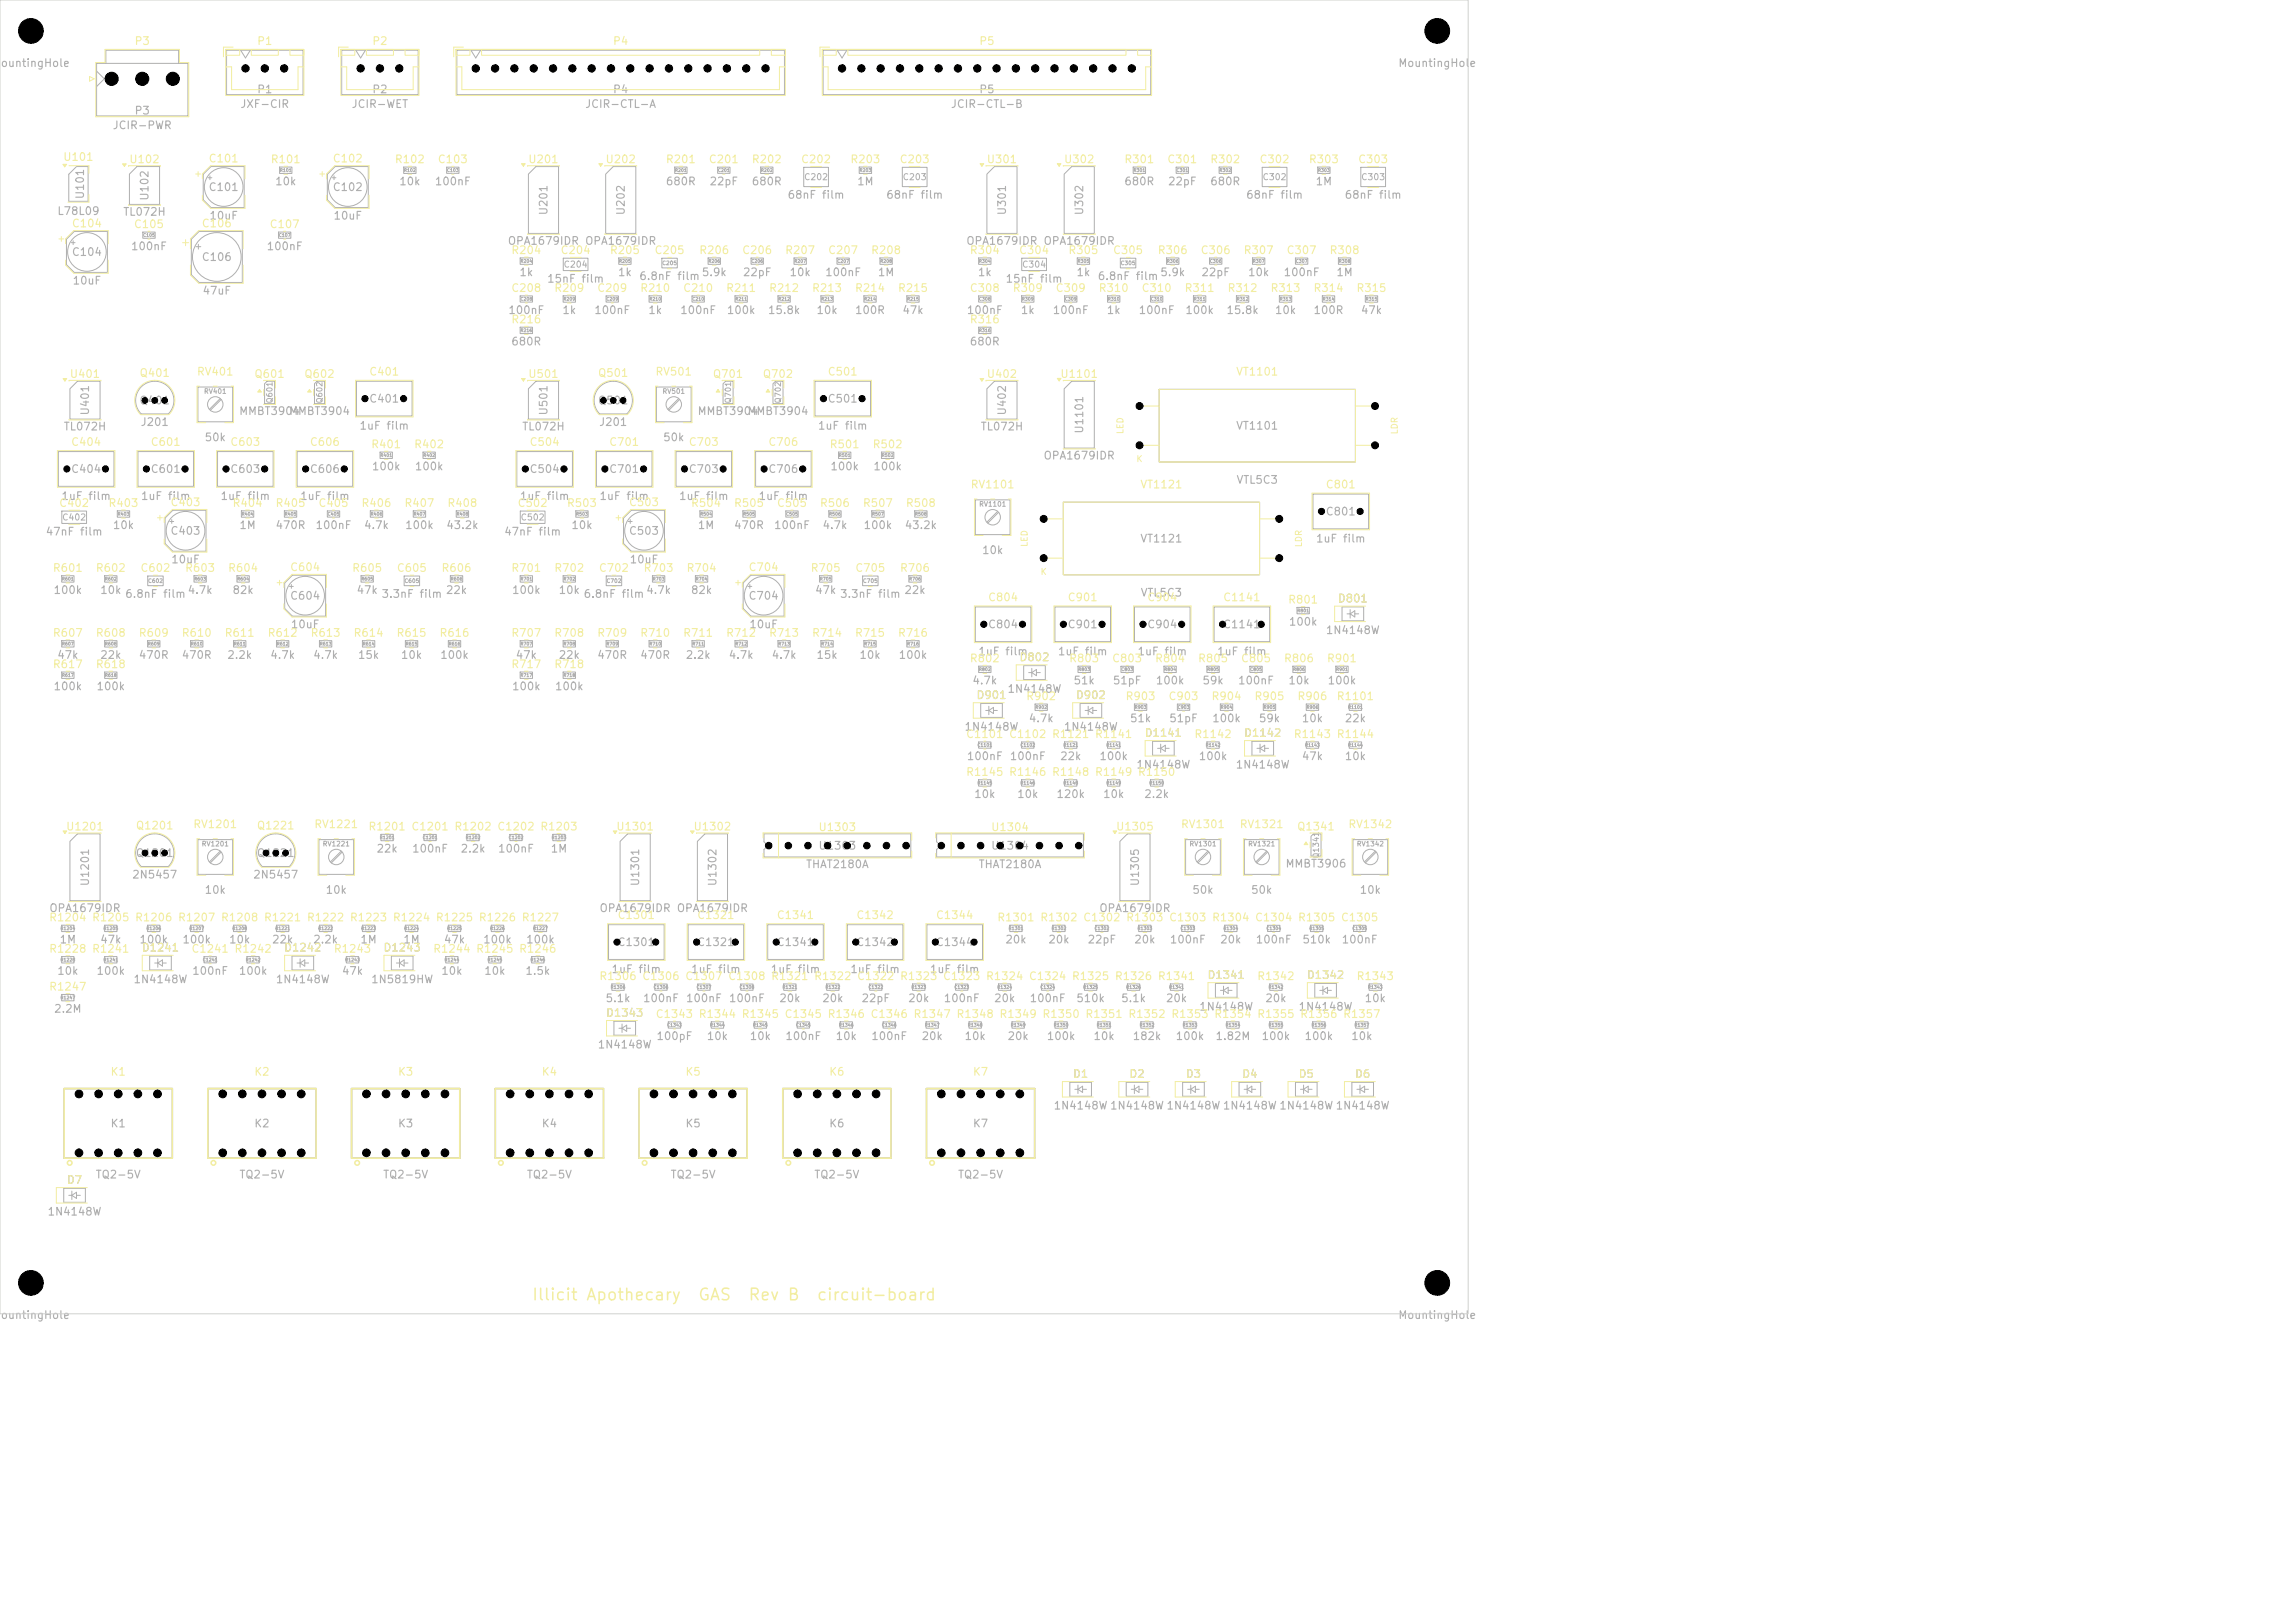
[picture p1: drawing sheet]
<svg xmlns="http://www.w3.org/2000/svg" width="297mm" height="210mm" viewBox="0 0 297 210" stroke-linecap="round" stroke-linejoin="round" font-family="sans-serif">
<defs><g id="words">
<g font-size="1.5" fill="#f2eda1">
<text x="68.7" y="168.6">Illicit Apothecary</text>
<text x="90.2" y="168.6">GAS</text>
<text x="96.7" y="168.6">Rev B</text>
<text x="105.6" y="168.6">circuit-board</text>
</g>
<g font-size="1" fill="#afafaf">
<text x="0" y="8.9">ountingHole</text>
<text x="180.9" y="8.9">MountingHole</text>
<text x="14.5" y="17">JCIR-PWR</text>
<text x="17.3" y="15.1">P3</text>
<text x="31" y="14.2">JXF-CIR</text>
<text x="33.2" y="12.3">P1</text>
<text x="45.4" y="14.2">JCIR-WET</text>
<text x="48.1" y="12.3">P2</text>
<text x="75.6" y="14.2">JCIR-CTL-A</text>
<text x="79.2" y="12.3">P4</text>
<text x="123" y="14.2">JCIR-CTL-B</text>
<text x="126.6" y="12.3">P5</text>
<text x="7.3" y="28.1">L78L09</text>
<text x="11.1" y="25.9" transform="rotate(-90 11.1 25.9)">U101</text>
<text x="15.9" y="28.2">TL072H</text>
<text x="19.5" y="26.1" transform="rotate(-90 19.5 26.1)">U102</text>
<text x="26.9" y="25">C101</text>
<text x="27" y="28.7">10uF</text>
<text x="35.5" y="24.2">10k</text>
<text x="43" y="25">C102</text>
<text x="43.1" y="28.7">10uF</text>
<text x="51.6" y="24.2">10k</text>
<text x="56.2" y="24.2">100nF</text>
<text x="71.1" y="27.9" transform="rotate(-90 71.1 27.9)">U201</text>
<text x="81.1" y="27.9" transform="rotate(-90 81.1 27.9)">U202</text>
<text x="86.1" y="24.2">680R</text>
<text x="91.7" y="24.2">22pF</text>
<text x="97.2" y="24.2">680R</text>
<text x="101.8" y="26">68nF film</text>
<text x="110.8" y="24.2">1M</text>
<text x="114.6" y="26">68nF film</text>
<text x="130.4" y="27.9" transform="rotate(-90 130.4 27.9)">U301</text>
<text x="140.4" y="27.9" transform="rotate(-90 140.4 27.9)">U302</text>
<text x="145.4" y="24.2">680R</text>
<text x="151.1" y="24.2">22pF</text>
<text x="156.5" y="24.2">680R</text>
<text x="161.2" y="26">68nF film</text>
<text x="170.2" y="24.2">1M</text>
<text x="173.9" y="26">68nF film</text>
<text x="9.2" y="33.4">C104</text>
<text x="16.9" y="32.6">100nF</text>
<text x="26" y="34">C106</text>
<text x="34.4" y="32.6">100nF</text>
<text x="65.6" y="31.9">OPA1679IDR OPA1679IDR</text>
<text x="67.1" y="36">1k</text>
<text x="79.9" y="36">1k</text>
<text x="90.7" y="36">5.9k</text>
<text x="96.1" y="36">22pF</text>
<text x="102.1" y="36">10k</text>
<text x="106.7" y="36">100nF</text>
<text x="113.5" y="36">1M</text>
<text x="125" y="31.9">OPA1679IDR OPA1679IDR</text>
<text x="126.5" y="36">1k</text>
<text x="139.2" y="36">1k</text>
<text x="150.1" y="36">5.9k</text>
<text x="155.4" y="36">22pF</text>
<text x="161.4" y="36">10k</text>
<text x="166" y="36">100nF</text>
<text x="172.9" y="36">1M</text>
<text x="9.3" y="37.1">10uF</text>
<text x="26.1" y="38.4">47uF</text>
<text x="65.7" y="40.9">100nF</text>
<text x="70.7" y="36.8">15nF film</text>
<text x="72.7" y="40.9">1k</text>
<text x="76.8" y="40.9">100nF</text>
<text x="82.6" y="36.5">6.8nF film</text>
<text x="83.8" y="40.9">1k</text>
<text x="87.9" y="40.9">100nF</text>
<text x="94" y="40.9">100k</text>
<text x="99.3" y="40.9">15.8k</text>
<text x="105.6" y="40.9">10k</text>
<text x="110.6" y="40.9">100R</text>
<text x="116.7" y="40.9">47k</text>
<text x="125" y="40.9">100nF</text>
<text x="130.1" y="36.8">15nF film</text>
<text x="132" y="40.9">1k</text>
<text x="136.2" y="40.9">100nF</text>
<text x="142" y="36.5">6.8nF film</text>
<text x="143.1" y="40.9">1k</text>
<text x="147.3" y="40.9">100nF</text>
<text x="153.3" y="40.9">100k</text>
<text x="158.6" y="40.9">15.8k</text>
<text x="164.9" y="40.9">10k</text>
<text x="169.9" y="40.9">100R</text>
<text x="176" y="40.9">47k</text>
<text x="66.1" y="44.9">680R</text>
<text x="125.4" y="44.9">680R</text>
<text x="11.8" y="53.8" transform="rotate(-90 11.8 53.8)">U401</text>
<text x="18" y="52.6">Q401</text>
<text x="30.9" y="53.9">MMBT3904</text>
<text x="37.3" y="53.9">MMBT3904</text>
<text x="47.7" y="52.3">C401</text>
<text x="71.1" y="53.8" transform="rotate(-90 71.1 53.8)">U501</text>
<text x="77.3" y="52.6">Q501</text>
<text x="90.2" y="53.9">MMBT3904</text>
<text x="96.7" y="53.9">MMBT3904</text>
<text x="107" y="52.3">C501</text>
<text x="130.4" y="53.8" transform="rotate(-90 130.4 53.8)">U402</text>
<text x="8.2" y="55.9">TL072H</text>
<text x="18.1" y="55.4">J201</text>
<text x="26.4" y="57.3">50k</text>
<text x="46.4" y="55.8">1uF film</text>
<text x="67.5" y="55.9">TL072H</text>
<text x="77.5" y="55.4">J201</text>
<text x="85.7" y="57.3">50k</text>
<text x="105.8" y="55.8">1uF film</text>
<text x="126.8" y="55.9">TL072H</text>
<text x="135" y="59.7">OPA1679IDR</text>
<text x="140.4" y="56.2" transform="rotate(-90 140.4 56.2)">U1101</text>
<text x="159.9" y="55.8">VT1101</text>
<text x="7.9" y="64.9">1uF film</text>
<text x="9.1" y="61.4">C404</text>
<text x="18.2" y="64.9">1uF film</text>
<text x="19.4" y="61.4">C601</text>
<text x="28.5" y="64.9">1uF film</text>
<text x="29.7" y="61.4">C603</text>
<text x="38.8" y="64.9">1uF film</text>
<text x="40" y="61.4">C606</text>
<text x="48" y="61.1">100k</text>
<text x="53.6" y="61.1">100k</text>
<text x="67.2" y="64.9">1uF film</text>
<text x="68.5" y="61.4">C504</text>
<text x="77.5" y="64.9">1uF film</text>
<text x="78.8" y="61.4">C701</text>
<text x="87.8" y="64.9">1uF film</text>
<text x="89.1" y="61.4">C703</text>
<text x="98.1" y="64.9">1uF film</text>
<text x="99.4" y="61.4">C706</text>
<text x="107.4" y="61.1">100k</text>
<text x="112.9" y="61.1">100k</text>
<text x="159.9" y="62.8">VTL5C3</text>
<text x="5.8" y="69.5">47nF film</text>
<text x="14.5" y="68.7">10k</text>
<text x="22" y="69.4">C403</text>
<text x="30.9" y="68.7">1M</text>
<text x="35.6" y="68.7">470R</text>
<text x="40.8" y="68.7">100nF</text>
<text x="47" y="68.7">4.7k</text>
<text x="52.3" y="68.7">100k</text>
<text x="57.7" y="68.7">43.2k</text>
<text x="65.2" y="69.5">47nF film</text>
<text x="73.9" y="68.7">10k</text>
<text x="81.3" y="69.4">C503</text>
<text x="90.2" y="68.7">1M</text>
<text x="94.9" y="68.7">470R</text>
<text x="100.1" y="68.7">100nF</text>
<text x="106.4" y="68.7">4.7k</text>
<text x="111.7" y="68.7">100k</text>
<text x="117" y="68.7">43.2k</text>
<text x="127" y="71.9">10k</text>
<text x="147.5" y="70.4">VT1121</text>
<text x="170.2" y="70.4">1uF film</text>
<text x="171.5" y="66.9">C801</text>
<text x="6.8" y="77.1">100k</text>
<text x="12.9" y="77.1">10k</text>
<text x="16.1" y="77.6">6.8nF film</text>
<text x="22.1" y="73.1">10uF</text>
<text x="24.2" y="77.1">4.7k</text>
<text x="30" y="77.1">82k</text>
<text x="37.5" y="77.8">C604</text>
<text x="46.1" y="77.1">47k</text>
<text x="49.3" y="77.6">3.3nF film</text>
<text x="57.6" y="77.1">22k</text>
<text x="66.2" y="77.1">100k</text>
<text x="72.2" y="77.1">10k</text>
<text x="75.4" y="77.6">6.8nF film</text>
<text x="81.4" y="73.1">10uF</text>
<text x="83.5" y="77.1">4.7k</text>
<text x="89.3" y="77.1">82k</text>
<text x="96.8" y="77.8">C704</text>
<text x="105.4" y="77.1">47k</text>
<text x="108.6" y="77.6">3.3nF film</text>
<text x="117" y="77.1">22k</text>
<text x="147.5" y="77.4">VTL5C3</text>
<text x="37.6" y="81.5">10uF</text>
<text x="96.9" y="81.5">10uF</text>
<text x="127.8" y="81.5">C804</text>
<text x="138.1" y="81.5">C901</text>
<text x="148.4" y="81.5">C904</text>
<text x="158.2" y="81.5">C1141</text>
<text x="166.7" y="81.2">100k</text>
<text x="171.5" y="82.3">1N4148W</text>
<text x="173" y="78.2">D801</text>
<text x="6.8" y="89.6">100k</text>
<text x="7.3" y="85.5">47k</text>
<text x="12.4" y="89.6">100k</text>
<text x="12.9" y="85.5">22k</text>
<text x="17.9" y="85.5">470R</text>
<text x="23.4" y="85.5">470R</text>
<text x="29.3" y="85.5">2.2k</text>
<text x="34.9" y="85.5">4.7k</text>
<text x="40.4" y="85.5">4.7k</text>
<text x="46.2" y="85.5">15k</text>
<text x="51.8" y="85.5">10k</text>
<text x="56.9" y="85.5">100k</text>
<text x="66.2" y="89.6">100k</text>
<text x="66.7" y="85.5">47k</text>
<text x="71.7" y="89.6">100k</text>
<text x="72.2" y="85.5">22k</text>
<text x="77.2" y="85.5">470R</text>
<text x="82.8" y="85.5">470R</text>
<text x="88.7" y="85.5">2.2k</text>
<text x="94.2" y="85.5">4.7k</text>
<text x="99.8" y="85.5">4.7k</text>
<text x="105.6" y="85.5">15k</text>
<text x="111.1" y="85.5">10k</text>
<text x="116.2" y="85.5">100k</text>
<text x="125.8" y="88.8">4.7k</text>
<text x="126.5" y="85">1uF film</text>
<text x="130.3" y="89.9">1N4148W</text>
<text x="131.8" y="85.8">D802</text>
<text x="136.8" y="85">1uF film</text>
<text x="138.8" y="88.8">51k</text>
<text x="143.9" y="88.8">51pF</text>
<text x="147.1" y="85">1uF film</text>
<text x="149.5" y="88.8">100k</text>
<text x="155.5" y="88.8">59k</text>
<text x="157.4" y="85">1uF film</text>
<text x="160.1" y="88.8">100nF</text>
<text x="166.6" y="88.8">10k</text>
<text x="171.7" y="88.8">100k</text>
<text x="124.7" y="94.8">1N4148W</text>
<text x="126.3" y="90.7">D901</text>
<text x="133.1" y="93.7">4.7k</text>
<text x="137.6" y="94.8">1N4148W</text>
<text x="139.1" y="90.7">D902</text>
<text x="146.1" y="93.7">51k</text>
<text x="148.1" y="95.6">D1141</text>
<text x="151.2" y="93.7">51pF</text>
<text x="156.8" y="93.7">100k</text>
<text x="160.9" y="95.6">D1142</text>
<text x="162.8" y="93.7">59k</text>
<text x="168.4" y="93.7">10k</text>
<text x="173.9" y="93.7">22k</text>
<text x="125" y="98.6">100nF</text>
<text x="130.6" y="98.6">100nF</text>
<text x="137.1" y="98.6">22k</text>
<text x="142.2" y="98.6">100k</text>
<text x="147" y="99.7">1N4148W</text>
<text x="155.1" y="98.6">100k</text>
<text x="159.8" y="99.7">1N4148W</text>
<text x="168.4" y="98.6">47k</text>
<text x="173.9" y="98.6">10k</text>
<text x="126" y="103.5">10k</text>
<text x="131.5" y="103.5">10k</text>
<text x="136.6" y="103.5">120k</text>
<text x="142.7" y="103.5">10k</text>
<text x="148" y="103.5">2.2k</text>
<text x="17" y="113.9">2N5457</text>
<text x="17.5" y="111.1">Q1201</text>
<text x="32.7" y="113.9">2N5457</text>
<text x="33.2" y="111.1">Q1221</text>
<text x="48.6" y="110.6">22k</text>
<text x="53.3" y="110.6">100nF</text>
<text x="59.5" y="110.6">2.2k</text>
<text x="64.4" y="110.6">100nF</text>
<text x="71.2" y="110.6">1M</text>
<text x="104.2" y="112.6">THAT2180A</text>
<text x="105.8" y="110.2">U1303</text>
<text x="126.6" y="112.6">THAT2180A</text>
<text x="128.2" y="110.2">U1304</text>
<text x="166.3" y="112.5">MMBT3906</text>
<text x="6.3" y="118.3">OPA1679IDR</text>
<text x="11.8" y="114.7" transform="rotate(-90 11.8 114.7)">U1201</text>
<text x="26.4" y="115.9">10k</text>
<text x="42.1" y="115.9">10k</text>
<text x="77.5" y="118.3">OPA1679IDR OPA1679IDR</text>
<text x="83" y="114.7" transform="rotate(-90 83 114.7)">U1301</text>
<text x="93" y="114.7" transform="rotate(-90 93 114.7)">U1302</text>
<text x="142.2" y="118.3">OPA1679IDR</text>
<text x="147.6" y="114.7" transform="rotate(-90 147.6 114.7)">U1305</text>
<text x="154.2" y="115.9">50k</text>
<text x="161.8" y="115.9">50k</text>
<text x="175.9" y="115.9">10k</text>
<text x="7.6" y="122.3">1M</text>
<text x="12.9" y="122.3">47k</text>
<text x="18" y="122.3">100k</text>
<text x="18.3" y="123.4">D1241</text>
<text x="23.5" y="122.3">100k</text>
<text x="29.6" y="122.3">10k</text>
<text x="35.1" y="122.3">22k</text>
<text x="36.7" y="123.4">D1242</text>
<text x="40.4" y="122.3">2.2k</text>
<text x="46.6" y="122.3">1M</text>
<text x="49.5" y="123.4">D1243</text>
<text x="52.1" y="122.3">1M</text>
<text x="57.4" y="122.3">47k</text>
<text x="62.4" y="122.3">100k</text>
<text x="68" y="122.3">100k</text>
<text x="79.8" y="122.7">C1301</text>
<text x="90.1" y="122.7">C1321</text>
<text x="100.4" y="122.7">C1341</text>
<text x="110.7" y="122.7">C1342</text>
<text x="121" y="122.7">C1344</text>
<text x="130" y="122.3">20k</text>
<text x="135.6" y="122.3">20k</text>
<text x="140.7" y="122.3">22pF</text>
<text x="146.7" y="122.3">20k</text>
<text x="151.3" y="122.3">100nF</text>
<text x="157.8" y="122.3">20k</text>
<text x="162.4" y="122.3">100nF</text>
<text x="168.5" y="122.3">510k</text>
<text x="173.6" y="122.3">100nF</text>
<text x="6.9" y="131.3">2.2M</text>
<text x="7.3" y="126.4">10k</text>
<text x="12.4" y="126.4">100k</text>
<text x="17.2" y="127.5">1N4148W</text>
<text x="24.8" y="126.4">100nF</text>
<text x="30.8" y="126.4">100k</text>
<text x="35.6" y="127.5">1N4148W</text>
<text x="44.2" y="126.4">47k</text>
<text x="48" y="127.5">1N5819HW</text>
<text x="57" y="126.4">10k</text>
<text x="62.6" y="126.4">10k</text>
<text x="67.9" y="126.4">1.5k</text>
<text x="78.3" y="129.9">5.1k</text>
<text x="78.3" y="131.8">D1343</text>
<text x="79.1" y="126.2">1uF film</text>
<text x="83.1" y="129.9">100nF</text>
<text x="88.7" y="129.9">100nF</text>
<text x="89.4" y="126.2">1uF film</text>
<text x="94.3" y="129.9">100nF</text>
<text x="99.7" y="126.2">1uF film</text>
<text x="100.8" y="129.9">20k</text>
<text x="106.3" y="129.9">20k</text>
<text x="110" y="126.2">1uF film</text>
<text x="111.4" y="129.9">22pF</text>
<text x="117.4" y="129.9">20k</text>
<text x="120.3" y="126.2">1uF film</text>
<text x="122.1" y="129.9">100nF</text>
<text x="128.6" y="129.9">20k</text>
<text x="133.2" y="129.9">100nF</text>
<text x="139.2" y="129.9">510k</text>
<text x="145" y="129.9">5.1k</text>
<text x="150.8" y="129.9">20k</text>
<text x="155.1" y="131">1N4148W</text>
<text x="156.2" y="126.9">D1341</text>
<text x="163.7" y="129.9">20k</text>
<text x="168" y="131">1N4148W</text>
<text x="169" y="126.9">D1342</text>
<text x="176.5" y="129.9">10k</text>
<text x="77.3" y="135.9">1N4148W</text>
<text x="84.9" y="134.8">100pF</text>
<text x="91.4" y="134.8">10k</text>
<text x="96.9" y="134.8">10k</text>
<text x="101.6" y="134.8">100nF</text>
<text x="108.1" y="134.8">10k</text>
<text x="112.7" y="134.8">100nF</text>
<text x="119.2" y="134.8">20k</text>
<text x="124.7" y="134.8">10k</text>
<text x="130.3" y="134.8">20k</text>
<text x="135.4" y="134.8">100k</text>
<text x="141.4" y="134.8">10k</text>
<text x="146.5" y="134.8">182k</text>
<text x="152.1" y="134.8">100k</text>
<text x="157.2" y="134.8">1.82M</text>
<text x="163.2" y="134.8">100k</text>
<text x="168.7" y="134.8">100k</text>
<text x="174.8" y="134.8">10k</text>
<text x="136.3" y="143.8">1N4148W 1N4148W 1N4148W 1N4148W 1N4148W 1N4148W</text>
<text x="138.8" y="139.7">D1</text>
<text x="146.1" y="139.7">D2</text>
<text x="153.4" y="139.7">D3</text>
<text x="160.7" y="139.7">D4</text>
<text x="168" y="139.7">D5</text>
<text x="175.3" y="139.7">D6</text>
<text x="14.2" y="146.1">K1</text>
<text x="32.8" y="146.1">K2</text>
<text x="51.4" y="146.1">K3</text>
<text x="70" y="146.1">K4</text>
<text x="88.6" y="146.1">K5</text>
<text x="107.2" y="146.1">K6</text>
<text x="125.8" y="146.1">K7</text>
<text x="8.6" y="153.4">D7</text>
<text x="12.3" y="152.7">TQ2-5V</text>
<text x="30.9" y="152.7">TQ2-5V</text>
<text x="49.5" y="152.7">TQ2-5V</text>
<text x="68.1" y="152.7">TQ2-5V</text>
<text x="86.7" y="152.7">TQ2-5V</text>
<text x="105.3" y="152.7">TQ2-5V</text>
<text x="123.9" y="152.7">TQ2-5V</text>
<text x="6.1" y="157.5">1N4148W</text>
<text x="0" y="170.9">ountingHole</text>
<text x="180.9" y="170.9">MountingHole</text>
</g>
<g font-size="1" fill="#f2eda1">
<text x="17.3" y="6.1">P3</text>
<text x="33.2" y="6.1">P1</text>
<text x="48.1" y="6.1">P2</text>
<text x="79.2" y="6.1">P4</text>
<text x="126.6" y="6.1">P5</text>
<text x="8.1" y="21.1">U101</text>
<text x="16.6" y="21.4">U102</text>
<text x="26.9" y="21.3">C101</text>
<text x="35" y="21.4">R101</text>
<text x="43" y="21.3">C102</text>
<text x="51" y="21.4">R102</text>
<text x="56.6" y="21.4">C103</text>
<text x="68.3" y="21.4">U201</text>
<text x="78.3" y="21.4">U202</text>
<text x="86.1" y="21.4">R201</text>
<text x="91.6" y="21.4">C201</text>
<text x="97.2" y="21.4">R202</text>
<text x="103.6" y="21.4">C202</text>
<text x="110" y="21.4">R203</text>
<text x="116.3" y="21.4">C203</text>
<text x="127.6" y="21.4">U301</text>
<text x="137.6" y="21.4">U302</text>
<text x="145.4" y="21.4">R301</text>
<text x="151" y="21.4">C301</text>
<text x="156.5" y="21.4">R302</text>
<text x="162.9" y="21.4">C302</text>
<text x="169.3" y="21.4">R303</text>
<text x="175.7" y="21.4">C303</text>
<text x="9.2" y="29.7">C104</text>
<text x="17.3" y="29.8">C105</text>
<text x="26" y="29.7">C106</text>
<text x="34.8" y="29.8">C107</text>
<text x="66.1" y="33.1">R204</text>
<text x="72.5" y="33.1">C204</text>
<text x="78.8" y="33.1">R205</text>
<text x="84.6" y="33.1">C205</text>
<text x="90.4" y="33.1">R206</text>
<text x="96" y="33.1">C206</text>
<text x="101.5" y="33.1">R207</text>
<text x="107.1" y="33.1">C207</text>
<text x="112.6" y="33.1">R208</text>
<text x="125.4" y="33.1">R304</text>
<text x="131.8" y="33.1">C304</text>
<text x="138.2" y="33.1">R305</text>
<text x="144" y="33.1">C305</text>
<text x="149.7" y="33.1">R306</text>
<text x="155.3" y="33.1">C306</text>
<text x="160.9" y="33.1">R307</text>
<text x="166.4" y="33.1">C307</text>
<text x="172" y="33.1">R308</text>
<text x="66.1" y="38">C208</text>
<text x="71.6" y="38">R209</text>
<text x="77.2" y="38">C209</text>
<text x="82.8" y="38">R210</text>
<text x="88.3" y="38">C210</text>
<text x="93.9" y="38">R211</text>
<text x="99.4" y="38">R212</text>
<text x="105" y="38">R213</text>
<text x="110.6" y="38">R214</text>
<text x="116.1" y="38">R215</text>
<text x="125.4" y="38">C308</text>
<text x="131" y="38">R309</text>
<text x="136.5" y="38">C309</text>
<text x="142.1" y="38">R310</text>
<text x="147.7" y="38">C310</text>
<text x="153.2" y="38">R311</text>
<text x="158.8" y="38">R312</text>
<text x="164.3" y="38">R313</text>
<text x="169.9" y="38">R314</text>
<text x="175.5" y="38">R315</text>
<text x="66.1" y="42.1">R216</text>
<text x="125.4" y="42.1">R316</text>
<text x="8.9" y="49.1">U401</text>
<text x="18" y="49">Q401</text>
<text x="25.4" y="48.8">RV401</text>
<text x="32.8" y="49.1">Q601</text>
<text x="39.3" y="49.1">Q602</text>
<text x="47.7" y="48.8">C401</text>
<text x="68.3" y="49.1">U501</text>
<text x="77.3" y="49">Q501</text>
<text x="84.7" y="48.8">RV501</text>
<text x="92.2" y="49.1">Q701</text>
<text x="98.6" y="49.1">Q702</text>
<text x="107" y="48.8">C501</text>
<text x="127.6" y="49.1">U402</text>
<text x="137.1" y="49.1">U1101</text>
<text x="159.9" y="48.8">VT1101</text>
<text x="9.1" y="57.9">C404</text>
<text x="19.4" y="57.9">C601</text>
<text x="29.7" y="57.9">C603</text>
<text x="40" y="57.9">C606</text>
<text x="48" y="58.2">R401</text>
<text x="53.5" y="58.2">R402</text>
<text x="68.5" y="57.9">C504</text>
<text x="78.8" y="57.9">C701</text>
<text x="89.1" y="57.9">C703</text>
<text x="99.4" y="57.9">C706</text>
<text x="107.3" y="58.2">R501</text>
<text x="112.8" y="58.2">R502</text>
<text x="7.6" y="65.8">C402</text>
<text x="14" y="65.8">R403</text>
<text x="22" y="65.7">C403</text>
<text x="30" y="65.8">R404</text>
<text x="35.6" y="65.8">R405</text>
<text x="41.1" y="65.8">C405</text>
<text x="46.7" y="65.8">R406</text>
<text x="52.3" y="65.8">R407</text>
<text x="57.8" y="65.8">R408</text>
<text x="66.9" y="65.8">C502</text>
<text x="73.3" y="65.8">R503</text>
<text x="81.3" y="65.7">C503</text>
<text x="89.3" y="65.8">R504</text>
<text x="94.9" y="65.8">R505</text>
<text x="100.5" y="65.8">C505</text>
<text x="106" y="65.8">R506</text>
<text x="111.6" y="65.8">R507</text>
<text x="117.1" y="65.8">R508</text>
<text x="125.5" y="63.4">RV1101</text>
<text x="147.5" y="63.4">VT1121</text>
<text x="171.5" y="63.4">C801</text>
<text x="6.8" y="74.2">R601</text>
<text x="12.3" y="74.2">R602</text>
<text x="18.1" y="74.2">C602</text>
<text x="23.9" y="74.2">R603</text>
<text x="29.4" y="74.2">R604</text>
<text x="37.5" y="74.1">C604</text>
<text x="45.5" y="74.2">R605</text>
<text x="51.3" y="74.2">C605</text>
<text x="57.1" y="74.2">R606</text>
<text x="66.1" y="74.2">R701</text>
<text x="71.6" y="74.2">R702</text>
<text x="77.4" y="74.2">C702</text>
<text x="83.2" y="74.2">R703</text>
<text x="88.8" y="74.2">R704</text>
<text x="96.8" y="74.1">C704</text>
<text x="104.8" y="74.2">R705</text>
<text x="110.6" y="74.2">C705</text>
<text x="116.4" y="74.2">R706</text>
<text x="6.8" y="82.6">R607</text>
<text x="12.3" y="82.6">R608</text>
<text x="17.9" y="82.6">R609</text>
<text x="23.4" y="82.6">R610</text>
<text x="29" y="82.6">R611</text>
<text x="34.6" y="82.6">R612</text>
<text x="40.1" y="82.6">R613</text>
<text x="45.7" y="82.6">R614</text>
<text x="51.2" y="82.6">R615</text>
<text x="56.8" y="82.6">R616</text>
<text x="66.1" y="82.6">R707</text>
<text x="71.6" y="82.6">R708</text>
<text x="77.2" y="82.6">R709</text>
<text x="82.8" y="82.6">R710</text>
<text x="88.3" y="82.6">R711</text>
<text x="93.9" y="82.6">R712</text>
<text x="99.4" y="82.6">R713</text>
<text x="105" y="82.6">R714</text>
<text x="110.6" y="82.6">R715</text>
<text x="116.1" y="82.6">R716</text>
<text x="127.8" y="78">C804</text>
<text x="138.1" y="78">C901</text>
<text x="148.4" y="78">C904</text>
<text x="158.2" y="78">C1141</text>
<text x="166.6" y="78.3">R801</text>
<text x="6.8" y="86.7">R617</text>
<text x="12.3" y="86.7">R618</text>
<text x="66.1" y="86.7">R717</text>
<text x="71.6" y="86.7">R718</text>
<text x="125.4" y="85.9">R802</text>
<text x="138.3" y="85.9">R803</text>
<text x="143.8" y="85.9">C803</text>
<text x="149.4" y="85.9">R804</text>
<text x="155" y="85.9">R805</text>
<text x="160.5" y="85.9">C805</text>
<text x="166.1" y="85.9">R806</text>
<text x="171.6" y="85.9">R901</text>
<text x="124.9" y="95.7">C1101 C1102 R1121 R1141</text>
<text x="132.7" y="90.8">R902</text>
<text x="145.6" y="90.8">R903</text>
<text x="151.1" y="90.8">C903</text>
<text x="154.5" y="95.7">R1142</text>
<text x="156.7" y="90.8">R904</text>
<text x="162.3" y="90.8">R905</text>
<text x="167.3" y="95.7">R1143 R1144</text>
<text x="167.8" y="90.8">R906</text>
<text x="172.9" y="90.8">R1101</text>
<text x="124.9" y="100.6">R1145 R1146 R1148 R1149 R1150</text>
<text x="8.5" y="107.7">U1201</text>
<text x="17.5" y="107.6">Q1201</text>
<text x="24.9" y="107.4">RV1201</text>
<text x="33.2" y="107.6">Q1221</text>
<text x="40.6" y="107.4">RV1221</text>
<text x="47.6" y="107.7">R1201 C1201 R1202 C1202 R1203</text>
<text x="79.7" y="107.7">U1301</text>
<text x="89.7" y="107.7">U1302</text>
<text x="105.8" y="107.8">U1303</text>
<text x="128.2" y="107.8">U1304</text>
<text x="144.4" y="107.7">U1305</text>
<text x="152.7" y="107.4">RV1301</text>
<text x="160.3" y="107.4">RV1321</text>
<text x="167.8" y="107.7">Q1341</text>
<text x="174.4" y="107.4">RV1342</text>
<text x="6.3" y="119.5">R1204 R1205 R1206 R1207 R1208 R1221 R1222 R1223 R1224 R1225 R1226 R1227</text>
<text x="79.8" y="119.2">C1301</text>
<text x="90.1" y="119.2">C1321</text>
<text x="100.4" y="119.2">C1341</text>
<text x="110.7" y="119.2">C1342</text>
<text x="121" y="119.2">C1344</text>
<text x="129" y="119.5">R1301 R1302 C1302 R1303 C1303 R1304 C1304 R1305 C1305</text>
<text x="6.3" y="123.5">R1228 R1241</text>
<text x="24.7" y="123.5">C1241 R1242</text>
<text x="43.1" y="123.5">R1243</text>
<text x="56" y="123.5">R1244 R1245 R1246</text>
<text x="6.3" y="128.4">R1247</text>
<text x="77.5" y="127.1">R1306 C1306 C1307 C1308 R1321 R1322 C1322 R1323 C1323 R1324 C1324 R1325 R1326 R1341</text>
<text x="84.8" y="132">C1343 R1344 R1345 C1345 R1346 C1346 R1347 R1348 R1349 R1350 R1351 R1352 R1353 R1354 R1355 R1356 R1357</text>
<text x="162.6" y="127.1">R1342</text>
<text x="175.5" y="127.1">R1343</text>
<text x="14.2" y="139.4">K1</text>
<text x="32.8" y="139.4">K2</text>
<text x="51.4" y="139.4">K3</text>
<text x="70" y="139.4">K4</text>
<text x="88.6" y="139.4">K5</text>
<text x="107.2" y="139.4">K6</text>
<text x="125.8" y="139.4">K7</text>
</g>
<g font-size=".8" fill="#afafaf">
<text x="104" y="23.5">C202</text>
<text x="116.8" y="23.5">C203</text>
<text x="163.3" y="23.5">C302</text>
<text x="176.1" y="23.5">C303</text>
<text x="72.9" y="34.8">C204</text>
<text x="132.2" y="34.8">C304</text>
<text x="8" y="67.5">C402</text>
<text x="67.3" y="67.5">C502</text>
</g>
<g font-size=".8" fill="#f2eda1">
<text x="145.6" y="56.2" transform="rotate(-90 145.6 56.2)">LED</text>
<text x="147" y="60">K</text>
<text x="181.1" y="56.3" transform="rotate(-90 181.1 56.3)">LDR</text>
<text x="133.2" y="70.8" transform="rotate(-90 133.2 70.8)">LED</text>
<text x="168.7" y="70.9" transform="rotate(-90 168.7 70.9)">LDR</text>
<text x="134.6" y="74.6">K</text>
</g>
<g font-size=".7" fill="#afafaf">
<text x="35.4" y="52.3" transform="rotate(-90 35.4 52.3)">Q601</text>
<text x="41.9" y="52.3" transform="rotate(-90 41.9 52.3)">Q602</text>
<text x="94.8" y="52.3" transform="rotate(-90 94.8 52.3)">Q701</text>
<text x="101.2" y="52.3" transform="rotate(-90 101.2 52.3)">Q702</text>
<text x="170.9" y="111.2" transform="rotate(-90 170.9 111.2)">Q1341</text>
</g>
<g font-size=".6" fill="#afafaf">
<text x="26.3" y="51.1">RV401</text>
<text x="85.7" y="51.1">RV501</text>
<text x="126.6" y="65.7">RV1101</text>
<text x="26" y="109.7">RV1201</text>
<text x="41.7" y="109.7">RV1221</text>
<text x="153.9" y="109.7">RV1301</text>
<text x="161.5" y="109.7">RV1321</text>
<text x="175.5" y="109.7">RV1342</text>
</g>
<g font-size=".5" fill="#afafaf">
<text x="85.6" y="34.4">C205</text>
<text x="145" y="34.4">C305</text>
<text x="19.1" y="75.5">C602</text>
<text x="52.3" y="75.5">C605</text>
<text x="78.4" y="75.5">C702</text>
<text x="111.6" y="75.5">C705</text>
</g>
<g font-size=".4" fill="#afafaf">
<text x="36.2" y="22.3">R101</text>
<text x="52.2" y="22.3">R102</text>
<text x="57.8" y="22.3">C103</text>
<text x="87.3" y="22.3">R201</text>
<text x="92.9" y="22.3">C201</text>
<text x="98.4" y="22.3">R202</text>
<text x="111.2" y="22.3">R203</text>
<text x="146.6" y="22.3">R301</text>
<text x="152.2" y="22.3">C301</text>
<text x="157.8" y="22.3">R302</text>
<text x="170.5" y="22.3">R303</text>
<text x="18.5" y="30.7">C105</text>
<text x="36" y="30.7">C107</text>
<text x="67.3" y="34.1">R204</text>
<text x="80.1" y="34.1">R205</text>
<text x="91.6" y="34.1">R206</text>
<text x="97.2" y="34.1">C206</text>
<text x="102.7" y="34.1">R207</text>
<text x="108.3" y="34.1">C207</text>
<text x="113.9" y="34.1">R208</text>
<text x="126.6" y="34.1">R304</text>
<text x="139.4" y="34.1">R305</text>
<text x="151" y="34.1">R306</text>
<text x="156.5" y="34.1">C306</text>
<text x="162.1" y="34.1">R307</text>
<text x="167.6" y="34.1">C307</text>
<text x="173.2" y="34.1">R308</text>
<text x="67.3" y="39">C208</text>
<text x="72.9" y="39">R209</text>
<text x="78.4" y="39">C209</text>
<text x="84" y="39">R210</text>
<text x="89.5" y="39">C210</text>
<text x="95.1" y="39">R211</text>
<text x="100.7" y="39">R212</text>
<text x="106.2" y="39">R213</text>
<text x="111.8" y="39">R214</text>
<text x="117.3" y="39">R215</text>
<text x="126.6" y="39">C308</text>
<text x="132.2" y="39">R309</text>
<text x="137.8" y="39">C309</text>
<text x="143.3" y="39">R310</text>
<text x="148.9" y="39">C310</text>
<text x="154.4" y="39">R311</text>
<text x="160" y="39">R312</text>
<text x="165.6" y="39">R313</text>
<text x="171.1" y="39">R314</text>
<text x="176.7" y="39">R315</text>
<text x="67.3" y="43.1">R216</text>
<text x="126.6" y="43.1">R316</text>
<text x="49.2" y="59.2">R401</text>
<text x="54.7" y="59.2">R402</text>
<text x="108.5" y="59.2">R501</text>
<text x="114.1" y="59.2">R502</text>
<text x="15.2" y="66.8">R403</text>
<text x="31.2" y="66.8">R404</text>
<text x="36.8" y="66.8">R405</text>
<text x="42.3" y="66.8">C405</text>
<text x="47.9" y="66.8">R406</text>
<text x="53.5" y="66.8">R407</text>
<text x="59" y="66.8">R408</text>
<text x="74.5" y="66.8">R503</text>
<text x="90.6" y="66.8">R504</text>
<text x="96.1" y="66.8">R505</text>
<text x="101.7" y="66.8">C505</text>
<text x="107.2" y="66.8">R506</text>
<text x="112.8" y="66.8">R507</text>
<text x="118.4" y="66.8">R508</text>
<text x="8" y="75.2">R601</text>
<text x="13.5" y="75.2">R602</text>
<text x="25.1" y="75.2">R603</text>
<text x="30.6" y="75.2">R604</text>
<text x="46.7" y="75.2">R605</text>
<text x="58.3" y="75.2">R606</text>
<text x="67.3" y="75.2">R701</text>
<text x="72.9" y="75.2">R702</text>
<text x="84.4" y="75.2">R703</text>
<text x="90" y="75.2">R704</text>
<text x="106" y="75.2">R705</text>
<text x="117.6" y="75.2">R706</text>
<text x="8" y="83.6">R607</text>
<text x="13.5" y="83.6">R608</text>
<text x="19.1" y="83.6">R609</text>
<text x="24.6" y="83.6">R610</text>
<text x="30.2" y="83.6">R611</text>
<text x="35.8" y="83.6">R612</text>
<text x="41.3" y="83.6">R613</text>
<text x="46.9" y="83.6">R614</text>
<text x="52.4" y="83.6">R615</text>
<text x="58" y="83.6">R616</text>
<text x="67.3" y="83.6">R707</text>
<text x="72.9" y="83.6">R708</text>
<text x="78.4" y="83.6">R709</text>
<text x="84" y="83.6">R710</text>
<text x="89.5" y="83.6">R711</text>
<text x="95.1" y="83.6">R712</text>
<text x="100.7" y="83.6">R713</text>
<text x="106.2" y="83.6">R714</text>
<text x="111.8" y="83.6">R715</text>
<text x="117.3" y="83.6">R716</text>
<text x="167.8" y="79.3">R801</text>
<text x="8" y="87.7">R617</text>
<text x="13.5" y="87.7">R618</text>
<text x="67.3" y="87.7">R717</text>
<text x="72.9" y="87.7">R718</text>
<text x="126.6" y="86.9">R802</text>
<text x="139.5" y="86.9">R803</text>
<text x="145.1" y="86.9">C803</text>
<text x="150.6" y="86.9">R804</text>
<text x="156.2" y="86.9">R805</text>
<text x="161.7" y="86.9">C805</text>
<text x="167.3" y="86.9">R806</text>
<text x="172.9" y="86.9">R901</text>
<text x="133.9" y="91.8">R902</text>
<text x="146.8" y="91.8">R903</text>
<text x="152.4" y="91.8">C903</text>
<text x="157.9" y="91.8">R904</text>
<text x="163.5" y="91.8">R905</text>
<text x="169" y="91.8">R906</text>
<text x="174.4" y="91.8">R1101</text>
<text x="126.4" y="96.7">C1101</text>
<text x="126.4" y="101.6">R1145</text>
<text x="132" y="101.6">R1146</text>
<text x="132" y="96.7">C1102</text>
<text x="137.6" y="101.6">R1148</text>
<text x="137.6" y="96.7">R1121</text>
<text x="143.1" y="96.7">R1141</text>
<text x="143.1" y="101.6">R1149</text>
<text x="148.7" y="101.6">R1150</text>
<text x="156" y="96.7">R1142</text>
<text x="168.8" y="96.7">R1143</text>
<text x="174.4" y="96.7">R1144</text>
<text x="49.1" y="108.7">R1201</text>
<text x="54.7" y="108.7">C1201</text>
<text x="60.2" y="108.7">R1202</text>
<text x="65.8" y="108.7">C1202</text>
<text x="71.3" y="108.7">R1203</text>
<text x="7.8" y="120.4">R1204</text>
<text x="7.8" y="124.5">R1228</text>
<text x="13.3" y="124.5">R1241</text>
<text x="13.3" y="120.4">R1205</text>
<text x="18.9" y="120.4">R1206</text>
<text x="24.5" y="120.4">R1207</text>
<text x="26.2" y="124.5">C1241</text>
<text x="30" y="120.4">R1208</text>
<text x="31.8" y="124.5">R1242</text>
<text x="35.6" y="120.4">R1221</text>
<text x="41.1" y="120.4">R1222</text>
<text x="44.6" y="124.5">R1243</text>
<text x="46.7" y="120.4">R1223</text>
<text x="52.3" y="120.4">R1224</text>
<text x="57.5" y="124.5">R1244</text>
<text x="57.8" y="120.4">R1225</text>
<text x="63" y="124.5">R1245</text>
<text x="63.4" y="120.4">R1226</text>
<text x="68.6" y="124.5">R1246</text>
<text x="68.9" y="120.4">R1227</text>
<text x="130.5" y="120.4">R1301</text>
<text x="136" y="120.4">R1302</text>
<text x="141.6" y="120.4">C1302</text>
<text x="147.2" y="120.4">R1303</text>
<text x="152.7" y="120.4">C1303</text>
<text x="158.3" y="120.4">R1304</text>
<text x="163.8" y="120.4">C1304</text>
<text x="169.4" y="120.4">R1305</text>
<text x="175" y="120.4">C1305</text>
<text x="7.8" y="129.4">R1247</text>
<text x="79" y="128">R1306</text>
<text x="84.5" y="128">C1306</text>
<text x="90.1" y="128">C1307</text>
<text x="95.7" y="128">C1308</text>
<text x="101.2" y="128">R1321</text>
<text x="106.8" y="128">R1322</text>
<text x="112.3" y="128">C1322</text>
<text x="117.9" y="128">R1323</text>
<text x="123.5" y="128">C1323</text>
<text x="129" y="128">R1324</text>
<text x="134.6" y="128">C1324</text>
<text x="140.1" y="128">R1325</text>
<text x="145.7" y="128">R1326</text>
<text x="151.3" y="128">R1341</text>
<text x="164.1" y="128">R1342</text>
<text x="177" y="128">R1343</text>
<text x="86.3" y="132.9">C1343</text>
<text x="91.8" y="132.9">R1344</text>
<text x="97.4" y="132.9">R1345</text>
<text x="103" y="132.9">C1345</text>
<text x="108.5" y="132.9">R1346</text>
<text x="114.1" y="132.9">C1346</text>
<text x="119.6" y="132.9">R1347</text>
<text x="125.2" y="132.9">R1348</text>
<text x="130.8" y="132.9">R1349</text>
<text x="136.3" y="132.9">R1350</text>
<text x="141.9" y="132.9">R1351</text>
<text x="147.4" y="132.9">R1352</text>
<text x="153" y="132.9">R1353</text>
<text x="158.6" y="132.9">R1354</text>
<text x="164.1" y="132.9">R1355</text>
<text x="169.7" y="132.9">R1356</text>
<text x="175.2" y="132.9">R1357</text>
</g>
</g></defs>
<g fill="none" stroke="#afafaf" stroke-width=".13">
<path d="M12.5 8.2h11.8v6.8h-11.8zM12.5 9.2l1 1-1 1M13.7 8.2v-1.7h9.4v1.7M29.3 6.5h9.9v5.7h-9.9zM31.1 6.5l.7 1 .6-1M44.2 6.5h9.9v5.7h-9.9zM46 6.5l.7 1 .6-1M59.1 6.5h42.4v5.7h-42.4zM60.9 6.5l.7 1 .6-1M106.5 6.5h42.4v5.7h-42.4zM108.3 6.5l.7 1 .6-1M9.2 31.4h.5"/>
<path d="M9.5 31.2v.5M9.6 30h4.3v5.3h-4.3l-1-1v-3.3zM9.9 21.6h1.5v4.5h-2.5v-3.5zM16.8 22.5l.9-.9h2.9v4.9h-3.8zM18.5 30h1.6v.8h-1.6zM25.4 31.9h.6M25.7 31.6v.6M25.8 30h5.6v6.6h-5.6l-1-1v-4.6zM26.9 23h.5M27.2 22.8v.5M27.3 21.6h4.3v5.3h-4.3l-1-1v-3.3zM36 30h1.6v.8h-1.6z"/>
<path d="M36.2 21.6h1.6v.8h-1.6zM43 23h.5M43.2 22.8v.5M43.4 21.6h4.3v5.3h-4.3l-1-1v-3.3zM52.2 21.6h1.6v.8h-1.6zM57.8 21.6h1.6v.8h-1.6zM67.3 33.4h1.6v.8h-1.6zM67.3 38.3h1.6v.8h-1.6zM68.4 22.5l1-.9h2.9v8.6h-3.9zM72.9 38.3h1.6v.8h-1.6zM72.9 33.4h3.2v1.6h-3.2zM78.4 22.5l1-.9h2.9v8.6h-3.9z"/>
<path d="M78.4 38.3h1.6v.8h-1.6zM80.1 33.4h1.6v.8h-1.6zM84 38.3h1.6v.8h-1.6zM85.7 33.4h2v1.3h-2zM87.3 21.6h1.6v.8h-1.6zM89.6 38.3h1.6v.8h-1.6zM91.6 33.4h1.6v.8h-1.6zM92.9 21.6h1.6v.8h-1.6zM95.1 38.3h1.6v.8h-1.6zM97.2 33.4h1.6v.8h-1.6zM98.4 21.6h1.6v.8h-1.6zM100.7 38.3h1.6v.8h-1.6z"/>
<path d="M102.8 33.4h1.6v.8h-1.6zM104 21.6h3.2v2.6h-3.2zM106.2 38.3h1.6v.8h-1.6zM108.3 33.4h1.6v.8h-1.6zM111.2 21.6h1.6v.8h-1.6zM111.8 38.3h1.6v.8h-1.6zM113.9 33.4h1.6v.8h-1.6zM116.8 21.6h3.2v2.6h-3.2zM117.4 38.3h1.6v.8h-1.6zM126.6 33.4h1.6v.8h-1.6zM126.6 38.3h1.6v.8h-1.6zM128.7 21.6h2.9v8.6h-3.9v-7.7z"/>
<path d="M132.2 38.3h1.6v.8h-1.6zM132.2 33.4h3.2v1.6h-3.2zM137.8 38.3h1.6v.8h-1.6zM138.7 21.6h2.9v8.6h-3.9v-7.7zM139.4 33.4h1.6v.8h-1.6zM143.3 38.3h1.6v.8h-1.6zM145 33.4h2v1.3h-2zM146.6 21.6h1.6v.8h-1.6zM148.9 38.3h1.6v.8h-1.6zM151 33.4h1.6v.8h-1.6zM152.2 21.6h1.6v.8h-1.6zM154.4 38.3h1.6v.8h-1.6z"/>
<path d="M156.5 33.4h1.6v.8h-1.6zM157.8 21.6h1.6v.8h-1.6zM160 38.3h1.6v.8h-1.6zM162.1 33.4h1.6v.8h-1.6zM163.3 21.6h3.2v2.6h-3.2zM165.6 38.3h1.6v.8h-1.6zM167.6 33.4h1.6v.8h-1.6zM170.5 21.6h1.6v.8h-1.6zM171.1 38.3h1.6v.8h-1.6zM173.2 33.4h1.6v.8h-1.6zM176.1 21.6h3.2v2.6h-3.2zM176.7 38.3h1.6v.8h-1.6z"/>
<path d="M7.5 58.4h7.3v4.5h-7.3zM9 50.3l1-1h3v4.9h-4zM17.9 58.4h7.1v4.5h-7.1zM18.3 53.6h3.5M18.3 53.6a2.48 2.48 0 0 1 0-3.5 2.48 2.48 0 0 1 3.5 0 2.48 2.48 0 0 1 0 3.5M25.6 50.1h4.5v4.5h-4.5zM28.2 58.4h7.1v4.5h-7.1zM28.5 51.6l-1.4 1.4M28.6 51.7l-1.4 1.4M34.2 49.7l.4-.4h.9v2.9h-1.3zM38.5 58.4h7.1v4.5h-7.1zM40.7 49.7l.3-.4h1v2.9h-1.3z"/>
<path d="M46.1 49.3h7.2v4.5h-7.2zM49.2 58.5h1.6v.8h-1.6zM54.7 58.5h1.6v.8h-1.6zM66.9 58.4h7.2v4.5h-7.2zM67.3 42.3h1.6v.9h-1.6zM68.4 50.3l1-1h2.9v4.9h-3.9zM77.2 58.4h7.2v4.5h-7.2zM77.6 53.6h3.5M77.6 53.6a2.48 2.48 0 0 1 0-3.5 2.48 2.48 0 0 1 3.5 0 2.48 2.48 0 0 1 0 3.5M84.9 50.1h4.5v4.5h-4.5zM87.5 58.4h7.2v4.5h-7.2zM87.8 51.6l-1.4 1.4"/>
<path d="M88 51.7l-1.4 1.4M93.9 49.3h1v2.9h-1.3v-2.5zM97.8 58.4h7.2v4.5h-7.2zM100.4 49.3h.9v2.9h-1.3v-2.5zM105.5 49.3h7.2v4.5h-7.2zM108.5 58.5h1.6v.8h-1.6zM114.1 58.5h1.6v.8h-1.6zM126.6 42.3h1.6v.9h-1.6zM128.7 49.3h2.9v4.9h-3.9v-3.9zM138.7 49.3h2.9v8.7h-3.9v-7.7zM150 50.4h25.4v9.4h-25.4zM8 74.5h1.6v.8h-1.6z"/>
<path d="M8 66.1h3.2v1.6h-3.2zM13.5 74.5h1.6v.8h-1.6zM15.2 66.1h1.6v.8h-1.6zM19.1 74.5h2v1.3h-2zM22 67.5h.5M22.2 67.2v.5M22.4 66h4.3v5.3h-4.3l-1-1v-3.3zM25.1 74.5h1.6v.8h-1.6zM30.7 74.5h1.6v.8h-1.6zM31.2 66.1h1.6v.8h-1.6zM36.8 66.1h1.6v.8h-1.6zM37.5 75.9h.5"/>
<path d="M37.7 75.6v.5M37.8 74.4h4.3v5.3h-4.3l-1-1v-3.3zM42.4 66.1h1.6v.8h-1.6zM46.7 74.5h1.6v.8h-1.6zM47.9 66.1h1.6v.8h-1.6zM52.3 74.5h2v1.3h-2zM53.5 66.1h1.6v.8h-1.6zM58.3 74.5h1.6v.8h-1.6zM59 66.1h1.6v.8h-1.6zM67.3 74.5h1.6v.8h-1.6zM67.3 66.1h3.2v1.6h-3.2zM72.9 74.5h1.6v.8h-1.6z"/>
<path d="M74.5 66.1h1.6v.8h-1.6zM78.5 74.5h2v1.3h-2zM81.3 67.5h.5M81.6 67.2v.5M81.7 66h4.3v5.3h-4.3l-1-1v-3.3zM84.4 74.5h1.6v.8h-1.6zM90 74.5h1.6v.8h-1.6zM90.6 66.1h1.6v.8h-1.6zM96.1 66.1h1.6v.8h-1.6zM96.8 75.9h.5M97 75.6v.5M97.2 74.4h4.3v5.3h-4.3l-1-1v-3.3z"/>
<path d="M101.7 66.1h1.6v.8h-1.6zM106.1 74.5h1.6v.8h-1.6zM107.3 66.1h1.6v.8h-1.6zM111.6 74.5h2v1.3h-2zM112.8 66.1h1.6v.8h-1.6zM117.6 74.5h1.6v.8h-1.6zM118.4 66.1h1.6v.8h-1.6zM126.2 78.5h7.2v4.5h-7.2zM126.2 64.7h4.5v4.5h-4.5zM129.1 66.2l-1.4 1.4M129.2 66.3l-1.4 1.4M136.5 78.5h7.2v4.5h-7.2z"/>
<path d="M137.6 65h25.4v9.4h-25.4zM146.8 78.5h7.2v4.5h-7.2zM157.1 78.5h7.2v4.5h-7.2zM167.8 78.6h1.6v.8h-1.6zM169.9 63.9h7.2v4.5h-7.2zM173.7 78.5h2.8v1.8h-2.8zM174.3 79.4h.4M174.7 78.9v1.1M174.7 79.4l.6-.4v.8zM175.3 79.4h.5M8 87h1.6v.8h-1.6zM8 82.9h1.6v.8h-1.6z"/>
<path d="M13.5 87h1.6v.8h-1.6zM13.5 82.9h1.6v.8h-1.6zM19.1 82.9h1.6v.8h-1.6zM24.7 82.9h1.6v.8h-1.6zM30.2 82.9h1.6v.8h-1.6zM35.8 82.9h1.6v.8h-1.6zM41.3 82.9h1.6v.8h-1.6zM46.9 82.9h1.6v.8h-1.6zM52.5 82.9h1.6v.8h-1.6zM58 82.9h1.6v.8h-1.6zM67.3 87h1.6v.8h-1.6zM67.3 82.9h1.6v.8h-1.6z"/>
<path d="M72.9 87h1.6v.8h-1.6zM72.9 82.9h1.6v.8h-1.6zM78.4 82.9h1.6v.8h-1.6zM84 82.9h1.6v.8h-1.6zM89.6 82.9h1.6v.8h-1.6zM95.1 82.9h1.6v.8h-1.6zM100.7 82.9h1.6v.8h-1.6zM106.2 82.9h1.6v.8h-1.6zM111.8 82.9h1.6v.8h-1.6zM117.4 82.9h1.6v.8h-1.6zM126.6 96h1.6v.8h-1.6zM126.6 86.2h1.6v.8h-1.6z"/>
<path d="M126.9 91h2.8v1.8h-2.8zM127.6 91.9h.4M128 91.4v1.1M128 91.9l.6-.4v.8zM128.6 91.9h.5M132.2 96h1.6v.8h-1.6zM132.5 86.1h2.8v1.8h-2.8zM133.1 87h.4M133.5 86.5v1.1M133.5 87l.6-.4v.8zM133.9 91.1h1.6v.8h-1.6zM134.1 87h.5"/>
<path d="M137.8 96h1.6v.8h-1.6zM139.5 86.2h1.6v.8h-1.6zM139.8 91h2.8v1.8h-2.8zM140.4 91.9h.4M140.8 91.4v1.1M140.8 91.9l.6-.4v.8zM141.4 91.9h.5M143.3 96h1.6v.8h-1.6zM145.1 86.2h1.6v.8h-1.6zM146.8 91.1h1.6v.8h-1.6zM149.2 95.9h2.8v1.8h-2.8zM149.8 96.8h.4"/>
<path d="M150.2 96.3v1.1M150.2 96.8l.6-.4v.8zM150.6 86.2h1.6v.8h-1.6zM150.8 96.8h.5M152.4 91.1h1.6v.8h-1.6zM156.2 96h1.6v.8h-1.6zM156.2 86.2h1.6v.8h-1.6zM157.9 91.1h1.6v.8h-1.6zM161.7 86.2h1.6v.8h-1.6zM162 95.9h2.8v1.8h-2.8zM162.7 96.8h.4M163.1 96.3v1.1"/>
<path d="M163.1 96.8l.6-.4v.8zM163.5 91.1h1.6v.8h-1.6zM163.7 96.8h.5M167.3 86.2h1.6v.8h-1.6zM169 96h1.6v.8h-1.6zM169 91.1h1.6v.8h-1.6zM172.9 86.2h1.6v.8h-1.6zM174.6 91.1h1.6v.8h-1.6zM174.6 96h1.6v.8h-1.6zM8 119.7h1.6v.8h-1.6zM10 107.9h3v8.6h-4v-7.6zM13.5 119.7h1.6v.8h-1.6z"/>
<path d="M18.3 112.1h3.5a2.48 2.48 0 0 0 0-3.5 2.48 2.48 0 0 0-3.5 0 2.48 2.48 0 0 0 0 3.5M19.1 119.7h1.6v.8h-1.6zM24.7 119.7h1.6v.8h-1.6zM25.6 108.6h4.5v4.5h-4.5zM28.5 110.1l-1.4 1.4M28.6 110.3l-1.4 1.3M30.2 119.7h1.6v.8h-1.6zM33.9 112.1h3.5a2.48 2.48 0 0 0 0-3.5 2.48 2.48 0 0 0-3.5 0 2.48 2.48 0 0 0 0 3.5M35.8 119.7h1.6v.8h-1.6zM41.3 108.6h4.5v4.5h-4.5zM41.3 119.7h1.6v.8h-1.6zM44.2 110.1l-1.4 1.4"/>
<path d="M44.3 110.3l-1.4 1.3M46.9 119.7h1.6v.8h-1.6zM49.3 108h1.6v.8h-1.6zM52.5 119.7h1.6v.8h-1.6zM54.9 108h1.6v.8h-1.6zM58 119.7h1.6v.8h-1.6zM60.4 108h1.6v.8h-1.6zM63.6 119.7h1.6v.8h-1.6zM66 108h1.6v.8h-1.6zM69.1 119.7h1.6v.8h-1.6zM71.5 108h1.6v.8h-1.6zM78.7 119.7h7.3v4.5h-7.3z"/>
<path d="M81.2 107.9h2.9v8.6h-3.8v-7.6zM89.1 119.7h7.1v4.5h-7.1zM91.2 107.9h2.9v8.6h-3.8v-7.6zM98.9 107.9h19v3h-19v-1l.5-.5-.5-.5zM99.4 119.7h7.1v4.5h-7.1zM109.7 119.7h7.1v4.5h-7.1zM119.9 119.7h7.3v4.5h-7.3zM121.2 107.9h19v3h-19v-1l.5-.5-.5-.5zM126.6 100.9h1.6v.8h-1.6zM130.7 119.7h1.6v.8h-1.6zM132.2 100.9h1.6v.8h-1.6zM136.2 119.7h1.6v.8h-1.6z"/>
<path d="M137.8 100.9h1.6v.8h-1.6zM141.8 119.7h1.6v.8h-1.6zM143.3 100.9h1.6v.8h-1.6zM145.9 107.9h2.9v8.6h-3.9v-7.6zM147.4 119.7h1.6v.8h-1.6zM148.9 100.9h1.6v.8h-1.6zM152.9 119.7h1.6v.8h-1.6zM153.4 108.6h4.5v4.5h-4.5zM156.3 110.1l-1.4 1.4M156.4 110.3l-1.4 1.3M158.5 119.7h1.6v.8h-1.6zM161 108.6h4.5v4.5h-4.5z"/>
<path d="M163.9 110.1l-1.4 1.4M164 110.3l-1.4 1.3M164 119.7h1.6v.8h-1.6zM169.6 119.7h1.6v.8h-1.6zM169.7 108.2l.3-.3h1v2.9h-1.3zM175.1 108.6h4.5v4.5h-4.5zM175.2 119.7h1.6v.8h-1.6zM178 110.1l-1.4 1.4M178.1 110.3l-1.4 1.3M8 123.8h1.6v.8h-1.6zM8 128.7h1.6v.8h-1.6zM13.5 123.8h1.6v.8h-1.6z"/>
<path d="M19.4 123.7h2.8v1.8h-2.8zM20 124.6h.4M20.4 124.1v1.1M20.4 124.6l.6-.4v.8zM21 124.6h.5M26.4 123.8h1.6v.8h-1.6zM32 123.8h1.6v.8h-1.6zM37.8 123.7h2.8v1.8h-2.8zM38.4 124.6h.4M38.8 124.1v1.1M38.8 124.6l.6-.4v.8zM39.4 124.6h.5"/>
<path d="M44.8 123.8h1.6v.8h-1.6zM50.7 123.7h2.7v1.8h-2.7zM51.3 124.6h.4M51.7 124.1v1.1M51.7 124.6l.6-.4v.8zM52.3 124.6h.5M57.7 123.8h1.6v.8h-1.6zM63.2 123.8h1.6v.8h-1.6zM68.8 123.8h1.6v.8h-1.6zM79.2 127.3h1.6v.8h-1.6zM79.4 132.2h2.9v1.8h-2.9zM80.1 133.1h.4"/>
<path d="M80.5 132.5v1.1M80.5 133.1l.6-.4v.8zM81.1 133.1h.5M84.7 127.3h1.6v.8h-1.6zM86.5 132.2h1.6v.8h-1.6zM90.3 127.3h1.6v.8h-1.6zM92 132.2h1.6v.8h-1.6zM95.9 127.3h1.6v.8h-1.6zM97.6 132.2h1.6v.8h-1.6zM101.4 127.3h1.6v.8h-1.6zM103.2 132.2h1.6v.8h-1.6zM107 127.3h1.6v.8h-1.6z"/>
<path d="M108.7 132.2h1.6v.8h-1.6zM112.5 127.3h1.6v.8h-1.6zM114.3 132.2h1.6v.8h-1.6zM118.1 127.3h1.6v.8h-1.6zM119.8 132.2h1.6v.8h-1.6zM123.7 127.3h1.6v.8h-1.6zM125.4 132.2h1.6v.8h-1.6zM129.2 127.3h1.6v.8h-1.6zM131 132.2h1.6v.8h-1.6zM134.8 127.3h1.6v.8h-1.6zM136.5 132.2h1.6v.8h-1.6zM140.3 127.3h1.6v.8h-1.6z"/>
<path d="M142.1 132.2h1.6v.8h-1.6zM145.9 127.3h1.6v.8h-1.6zM147.6 132.2h1.6v.8h-1.6zM151.5 127.3h1.6v.8h-1.6zM153.2 132.2h1.6v.8h-1.6zM157.3 127.3h2.8v1.8h-2.8zM157.9 128.2h.4M158.3 127.6v1.1M158.3 128.2l.6-.4v.8zM158.8 132.2h1.6v.8h-1.6zM158.9 128.2h.5M164.3 132.2h1.6v.8h-1.6z"/>
<path d="M164.3 127.3h1.6v.8h-1.6zM169.9 132.2h1.6v.8h-1.6zM170.1 127.3h2.9v1.8h-2.9zM170.8 128.2h.4M171.2 127.6v1.1M171.2 128.2l.6-.4v.8zM171.8 128.2h.5M175.4 132.2h1.6v.8h-1.6zM177.2 127.3h1.6v.8h-1.6zM8.2 153.8h2.8v1.8h-2.8zM8.9 154.7h.4M9.3 154.1v1.1"/>
<path d="M9.3 154.7l.6-.4v.8zM9.9 154.7h.5M138.5 140.1h2.7v1.8h-2.7zM139.1 141h.4M139.5 140.4v1.1M139.5 141l.6-.4v.8zM140.1 141h.5M145.7 140.1h2.9v1.8h-2.9zM146.4 141h.4M146.8 140.4v1.1M146.8 141l.6-.4v.8zM147.4 141h.5"/>
<path d="M153 140.1h2.9v1.8h-2.9zM153.7 141h.4M154.1 140.4v1.1M154.1 141l.6-.4v.8zM154.7 141h.5M160.3 140.1h2.9v1.8h-2.9zM161 141h.4M161.4 140.4v1.1M161.4 141l.6-.4v.8zM162 141h.5M167.6 140.1h2.8v1.8h-2.8zM168.3 141h.4"/>
<path d="M168.7 140.4v1.1M168.7 141l.6-.4v.8zM169.3 141h.5M174.9 140.1h2.8v1.8h-2.8zM175.6 141h.4M176 140.4v1.1M176 141l.6-.4v.8zM176.6 141h.5"/>
<circle cx="11.2" cy="32.6" r="2.5"/>
<circle cx="28.1" cy="33.2" r="3.1"/>
<circle cx="28.9" cy="24.2" r="2.5"/>
<circle cx="45" cy="24.2" r="2.5"/>
<circle cx="27.9" cy="52.3" r="1"/>
<circle cx="87.2" cy="52.3" r="1"/>
<circle cx="24" cy="68.7" r="2.5"/>
<circle cx="39.5" cy="77.1" r="2.5"/>
<circle cx="83.3" cy="68.7" r="2.5"/>
<circle cx="98.8" cy="77.1" r="2.5"/>
<circle cx="128.5" cy="66.9" r="1"/>
<circle cx="27.9" cy="110.9" r="1"/>
<circle cx="43.5" cy="110.9" r="1"/>
<circle cx="155.7" cy="110.9" r="1"/>
<circle cx="163.3" cy="110.9" r="1"/>
<circle cx="177.3" cy="110.9" r="1"/>
</g>
<path d="M8.3 140.9h14v9h-14zM26.9 140.9h14v9h-14zM45.5 140.9h14v9h-14zM64.1 140.9h14v9h-14zM82.7 140.9h14v9h-14zM101.3 140.9h14v9h-14zM119.9 140.9h14v9h-14z" fill="none" stroke="#afafaf" stroke-width=".2"/>
<g fill="none" stroke="#f2eda1" stroke-width=".13">
<path d="M59 6.4h42.6v6h-42.6zM59 6.4h1.8v.8h-1.8zM59 8.7h.8v2.9h41.1v-2.9h.7M60 6.1h-1.3v1.3M62.3 6.4h36v.8h-36zM99.8 6.4h1.8v.8h-1.8zM106.4 6.4h42.6v6h-42.6zM106.4 6.4h1.8v.8h-1.8zM106.4 8.7h.8v2.9h41.1v-2.9h.7M107.4 6.1h-1.3v1.3M109.7 6.4h36v.8h-36zM147.2 6.4h1.8v.8h-1.8z"/>
<path d="M23.6 31.4h.8M24 31v.8M24.7 32.2v-1.3l1-1.1h5.8v2.4M24.7 34.3v1.3l1 1.1h5.8v-2.4M52.8 21.5h.5M52.8 22.6h.5M73.4 38.2h.5M73.4 39.2h.5M73.8 33.3h1.4M73.8 35.1h1.4M92.2 33.3h.5M92.2 34.3h.5"/>
<path d="M101.2 38.2h.5M101.2 39.2h.5M111.8 21.5h.4M111.8 22.6h.4M117.9 38.2h.5M117.9 39.2h.5M138.4 38.2h.3M138.4 39.2h.3M140 33.3h.4M140 34.3h.4M164.2 21.5h1.5M164.2 24.3h1.5"/>
<path d="M8.2 49h.4l-.2 .3zM8.9 49.3v-.1h4.2v.1M8.9 54.2v.1h4.2v-.1M25.8 50h-.3v4.7h1.1M27.6 50h.5M28 58.3h7.5v4.8h-7.5zM29.9 50h.3v4.7h-1.1M46 49.2h7.4v4.8h-7.4zM77.1 58.3h7.4v4.8h-7.4zM31.8 66h.5M31.8 67h.5M35.9 75.4h.6"/>
<path d="M36.2 75.1v.6M36.7 76v-.6l1.1-1.1h4.4v1.7M36.7 78.1v.7l1.1 1h4.4v-1.7M43 66h.3M43 67h.3M48.5 66h.5M48.5 67h.5M73.4 74.4h.5M73.4 75.4h.5M75.1 66h.5M75.1 67h.5M79.7 67h.6"/>
<path d="M80 66.7v.6M80.6 67.6v-.6l1-1.1h4.5v1.7M80.6 69.7v.7l1 1h4.5v-1.7M91.1 66h.5M91.1 67h.5M118.9 66h.5M118.9 67h.5M14.1 86.8h.5M14.1 87.9h.5M41.9 82.8h.5M41.9 83.8h.5M127.3 95.9h.3"/>
<path d="M127.3 96.9h.3M134.5 91h.5M134.5 92h.5M169.6 95.9h.5M169.6 96.9h.5M169.6 91h.5M169.6 92h.5M175.2 91h.4M175.2 92h.4M33.9 112.2a2.6 2.6 0 0 1 0-3.7 2.6 2.6 0 0 1 3.6 0 2.6 2.6 0 0 1 0 3.7M33.9 112.2h3.6M53 119.6h.5"/>
<path d="M58.6 119.6h.5M64.1 119.6h.5M78.6 119.5h7.5v4.8h-7.5zM99.2 119.5h7.5v4.8h-7.5zM136.8 119.6h.5M147.9 119.6h.5M27.1 123.7h.2M27.1 124.7h.2M53 120.7h.5M58.6 120.7h.5M64.1 120.7h.5M69.4 123.7h.4"/>
<path d="M69.4 124.7h.4M107.5 127.2h.5M107.5 128.3h.5M114.9 132.1h.3M114.9 133.1h.3M136.8 120.7h.5M137.1 132.1h.5M137.1 133.2h.5M141.5 140h-4v2h4M146.5 127.2h.4M146.5 128.3h.4M147.9 120.7h.5"/>
<path d="M152 127.2h.5M152 128.3h.5M156.1 140h-4v2h4M164.9 132.1h.5M164.9 133.2h.5"/>
</g>
<path d="M8.2 49h.4l-.2 .3z" fill="#f2eda1"/>
<g fill="none" stroke="#f2eda1" stroke-width=".2">
<path d="M82.7 140.9h14v9h-14z"/>
<circle cx="83.4" cy="150.5" r=".3"/>
</g>
<path d="M67.5 49h.5l-.3 .3zM68.3 49.3v-.1h4.1v.1M68.3 54.2v.1h4.1v-.1M45.4 123.7h.5M45.4 124.7h.5M170.4 132.1h.5M170.4 133.2h.5" fill="none" stroke="#f2eda1" stroke-width=".13"/>
<path d="M67.5 49h.5l-.3 .3z" fill="#f2eda1"/>
<g fill="none" stroke="#f2eda1" stroke-width=".13">
<path d="M44.1 6.4h10.1v6h-10.1zM44.1 8.7h.8v2.9h8.6v-2.9h.7M44.1 6.4h1.8v.8h-1.8zM45.1 6.1h-1.3v1.3M47.4 6.4h3.5v.8h-3.5zM52.4 6.4h1.8v.8h-1.8zM36.7 21.5h.5M36.7 22.6h.5M58.5 21.5h.2M58.5 22.5h.2M87.9 21.5h.5M87.9 22.6h.5"/>
<path d="M133.1 33.3h1.4M133.1 35.1h1.4M145.7 33.3h.5M145.7 34.8h.5M171.1 21.5h.5M171.1 22.6h.5M177.2 38.2h.5M177.2 39.2h.5M7.4 58.3h7.5v4.8h-7.5zM55.3 58.4h.5M55.3 59.4h.5M147.5 52.5h2.5"/>
<path d="M147.5 57.6h2.5M150 50.4h25.4v9.4h-25.4zM175.4 52.5h2.5M175.4 57.6h2.5M58.8 74.4h.5M58.8 75.4h.5M67.9 74.4h.5M67.9 75.4h.5M118.2 74.4h.5M118.2 75.4h.5M58.6 82.8h.5M58.6 83.8h.5"/>
<path d="M173.4 86.1h.5M173.4 87.1h.5M25.8 108.5h-.3v4.8h1.1M27.6 108.5h.5M29.9 108.5h.3v4.8h-1.1M55.5 107.9h.3M55.5 108.9h.3M89.4 107.5h.4l-.2 .3zM90.1 107.9v-.1h4.2v.1M90.1 116.6v.1h4.2v-.1M138.3 100.8h.5M138.3 101.8h.5"/>
<path d="M170.2 119.6h.4M109.3 132.1h.5M109.3 133.2h.5M124.3 127.2h.3M124.3 128.2h.3M142.6 132.1h.5M142.6 133.2h.5M148.2 132.1h.5M148.2 133.2h.5M159.3 132.1h.5M159.3 133.2h.5M164.9 127.2h.5"/>
<path d="M164.9 128.3h.5M170.2 120.7h.4"/>
</g>
<g fill="none" stroke="#f2eda1" stroke-width=".2">
<path d="M101.3 140.9h14v9h-14zM119.9 140.9h14v9h-14z"/>
<circle cx="102" cy="150.5" r=".3"/>
<circle cx="120.6" cy="150.5" r=".3"/>
</g>
<path d="M89.4 107.5h.4l-.2 .3z" fill="#f2eda1"/>
<g fill="none" stroke="#f2eda1" stroke-width=".13">
<path d="M77.5 21.2h.5l-.3 .3zM78.3 21.5v-.1h4.1v.1M78.3 30.3h4.1M114.4 33.3h.5M114.4 34.3h.5M177 21.5h1.4M177 24.3h1.4M105.3 49.2h7.5v4.8h-7.5zM90.6 74.4h.4M90.6 75.4h.4M14.1 82.8h.5M14.1 83.8h.5"/>
<path d="M67.9 86.8h.5M67.9 87.9h.5M79 82.8h.5M79 83.8h.5M156.7 95.9h.5M156.7 96.9h.5M30.8 119.6h.5M41.5 108.5h-.3v4.8h1.1M43.2 108.5h.6M45.5 108.5h.4v4.8h-1.2M47.5 119.6h.4M30.8 120.7h.5"/>
<path d="M32.5 123.7h.5M32.5 124.7h.5M40.8 123.6h-4v2h4M47.5 120.7h.4"/>
</g>
<path d="M77.5 21.2h.5l-.3 .3z" fill="#f2eda1"/>
<path d="M33.6 50.4l.2 .3h-.5zM34.1 49.3l1.5-.1v1M34.1 50.4v.8M35.6 51.3v1h-1.5M97.7 58.3h7.4v4.8h-7.4zM113.2 127.2h.3M113.2 128.2h.3" fill="none" stroke="#f2eda1" stroke-width=".13"/>
<path d="M33.6 50.4l.2 .3h-.5z" fill="#f2eda1"/>
<path d="M8.2 107.5h.4l-.2 .3zM8.9 107.9v-.1h4.2v.1M8.9 116.6v.1h4.2v-.1" fill="none" stroke="#f2eda1" stroke-width=".13"/>
<path d="M8.2 107.5h.4l-.2 .3z" fill="#f2eda1"/>
<g fill="none" stroke="#f2eda1" stroke-width=".13">
<path d="M11.6 9.9l.6 .3-.6 .3zM13.6 6.4h9.6v1.7h1.2v7h-12v-7h1.2zM79.1 38.2h.3M79.1 39.2h.3M80.6 33.3h.5M80.6 34.3h.5M84.6 38.2h.4M84.6 39.2h.4M90.2 38.2h.3M90.2 39.2h.3M151.5 33.3h.5M151.5 34.3h.5"/>
<path d="M155 38.2h.5M155 39.2h.5M160.6 38.2h.4M160.6 39.2h.4M162.6 33.3h.5M162.6 34.3h.5M168.3 33.3h.3M168.3 34.3h.3M109.1 58.4h.5M109.1 59.4h.5M114.6 58.4h.5M114.6 59.4h.5"/>
<path d="M127.2 42.2h.5M127.2 43.3h.5M136.8 49h.5l-.2 .3zM137.6 49.3v-.1h4.1v.1M137.6 58v.1h4.1v-.1M37.4 66h.4M37.4 67h.4M85 74.4h.5M85 75.4h.5M113.4 66h.5M113.4 67h.5M146.7 78.4h7.4v4.8h-7.4z"/>
<path d="M36.3 82.8h.5M36.3 83.8h.5M67.9 82.8h.5M67.9 83.8h.5M73.4 86.8h.5M73.4 87.9h.5M73.4 82.8h.5M73.4 83.8h.5M84.6 82.8h.4M84.6 83.8h.4M90.1 82.8h.5M90.1 83.8h.5"/>
<path d="M130 90.9h-4v2h4M147.4 91h.4M147.4 92h.4M153 91h.3M153 92h.3M175.2 95.9h.4M175.2 96.9h.4M8.5 119.6h.5M41.9 119.6h.5M61 107.8h.5M61 108.9h.5M66.6 107.9h.3"/>
<path d="M66.6 108.9h.3M119.8 119.5h7.5v4.8h-7.5zM142.5 119.6h.2M149.4 100.8h.5M149.4 101.8h.5M164.7 119.6h.3M175.8 119.6h.3M8.5 120.7h.5M41.9 120.7h.5M63.8 123.7h.5M63.8 124.7h.5M85.4 127.2h.3"/>
<path d="M85.4 128.2h.3M96.5 127.2h.3M96.5 128.2h.3M120.4 132.1h.5M120.4 133.2h.5M140.9 127.2h.5M140.9 128.3h.5M142.5 120.6h.2M164.7 120.6h.3M175.8 120.6h.3M176 132.1h.5M176 133.2h.5"/>
</g>
<g fill="none" stroke="#f2eda1" stroke-width=".2">
<path d="M64.1 140.9h14v9h-14z"/>
<circle cx="64.8" cy="150.5" r=".3"/>
</g>
<path d="M136.8 49h.5l-.2 .3z" fill="#f2eda1"/>
<g fill="none" stroke="#f2eda1" stroke-width=".13">
<path d="M19.1 29.9h.3M19.1 30.9h.3M25.3 22.5h.6M25.6 22.2v.6M26.2 23.1v-.6l1.1-1.1h4.4v1.7M26.2 25.3v.6l1.1 1.1h4.4v-1.7M67.5 21.2h.5l-.3 .3zM68.3 21.5v-.1h4.1v.1M68.3 30.3h4.1M86.4 33.3h.5M86.4 34.8h.5M95.7 38.2h.5"/>
<path d="M95.7 39.2h.5M103.3 33.3h.5M103.3 34.3h.5M66.8 58.3h7.4v4.8h-7.4zM15.7 66h.5M15.7 67h.5M25.7 74.4h.4M25.7 75.4h.4M68.2 66h1.4M68.2 67.8h1.4M79.2 74.4h.5M79.2 75.9h.5"/>
<path d="M96.7 66h.5M96.7 67h.5M102.4 66h.2M102.4 67h.2M176.7 78.4h-4v2h4M8.5 86.8h.5M8.5 87.9h.5M164 91h.5M164 92h.5M153.6 119.6h.3M53.7 123.6h-4v2h4M135.4 127.2h.3"/>
<path d="M135.4 128.2h.3M153.6 120.6h.3M153.8 132.1h.4M153.8 133.2h.4"/>
</g>
<g fill="none" stroke="#f2eda1" stroke-width=".2">
<path d="M45.5 140.9h14v9h-14z"/>
<circle cx="46.2" cy="150.5" r=".3"/>
</g>
<path d="M67.5 21.2h.5l-.3 .3z" fill="#f2eda1"/>
<path d="M166.1 38.2h.5M166.1 39.2h.5M126.8 49h.5l-.2 .3zM127.6 49.3v-.1h4.1v.1M127.6 54.2v.1h4.1v-.1M25.2 82.8h.5M25.2 83.8h.5M53 82.8h.5M53 83.8h.5M143.9 95.9h.5M143.9 96.9h.5M22.4 123.6h-4v2h4" fill="none" stroke="#f2eda1" stroke-width=".13"/>
<path d="M126.8 49h.5l-.2 .3z" fill="#f2eda1"/>
<g fill="none" stroke="#f2eda1" stroke-width=".13">
<path d="M29.2 6.4h10.1v6h-10.1zM29.2 6.4h1.8v.8h-1.8zM29.2 8.7h.8v2.9h8.6v-2.9h.7M30.2 6.1h-1.3v1.3M32.5 6.4h3.5v.8h-3.5zM37.5 6.4h1.8v.8h-1.8zM67.9 33.3h.5M67.9 34.3h.5M99 21.5h.5M99 22.6h.5M112.4 38.2h.4M112.4 39.2h.4"/>
<path d="M126.8 21.2h.5l-.2 .3zM127.6 21.5v-.1h4.1v.1M127.6 30.3h4.1M38.3 58.3h7.5v4.8h-7.5zM67.9 42.2h.5M67.9 43.3h.5M20.4 67h.6M20.7 66.7v.6M21.2 67.6v-.6l1.1-1.1h4.5v1.7M21.2 69.7v.7l1.1 1h4.5v-1.7M59.6 66h.5M59.6 67h.5"/>
<path d="M95.2 75.4h.6M95.5 75.1v.6M96.1 76v-.6l1-1.1h4.5v1.7M96.1 78.1v.7l1 1h4.5v-1.7M112.4 74.4h.5M112.4 75.9h.5M126.1 78.4h7.4v4.8h-7.4zM135.1 67.1h2.5M135.1 72.2h2.5M137.6 65h25.4v9.4h-25.4zM163 67.1h2.5M163 72.2h2.5"/>
<path d="M8.5 82.8h.5M8.5 83.8h.5M117.9 82.8h.5M117.9 83.8h.5M127.2 86.1h.5M127.2 87.1h.5M135.5 86h-4v2h4M138.3 95.9h.5M138.3 96.9h.5M140.1 86.1h.4M140.1 87.1h.4M162.4 86.1h.3"/>
<path d="M162.4 87.1h.3M167.9 86.1h.4M167.9 87.1h.4M18.2 112.2a2.6 2.6 0 0 1 0-3.7 2.6 2.6 0 0 1 3.7 0 2.6 2.6 0 0 1 0 3.7M18.2 112.2h3.6M25.2 119.6h.5M36.3 119.6h.5M121.1 108.4v-.6h19.2v.9M123.1 107.8v3.2M127.2 100.8h.5M127.2 101.8h.5M132.8 100.8h.4"/>
<path d="M132.8 101.8h.4M140.3 110.1v.9h-19.2v-.6M25.2 120.7h.5M36.3 120.7h.5M82.5 132.1h-4v2h4M87.1 132.1h.3M87.1 133.1h.3M102 127.2h.5M102 128.3h.5M103.8 132.1h.3M103.8 133.1h.3M126 132.1h.4"/>
<path d="M126 133.2h.4M173.2 127.2h-4v2h4M178 140h-4v2h4"/>
</g>
<g fill="none" stroke="#f2eda1" stroke-width=".2">
<path d="M26.9 140.9h14v9h-14z"/>
<circle cx="27.6" cy="150.5" r=".3"/>
</g>
<path d="M126.8 21.2h.5l-.2 .3z" fill="#f2eda1"/>
<path d="M132.8 38.2h.4M132.8 39.2h.4M53 74.4h.6M53 75.9h.6M169 109l.3 .3h-.5zM169.5 107.8h1.6v1M169.5 109v.7M171.1 109.9v1h-1.6M129.8 127.2h.5M129.8 128.3h.5M11.3 153.7h-4v2h4" fill="none" stroke="#f2eda1" stroke-width=".13"/>
<path d="M169 109l.3 .3h-.5z" fill="#f2eda1"/>
<g fill="none" stroke="#f2eda1" stroke-width=".13">
<path d="M68 38.2h.3M68 39.2h.3M127.2 33.3h.5M127.2 34.3h.5M127.3 38.2h.3M127.3 39.2h.3M171.7 38.2h.5M171.7 39.2h.5M17.7 58.3h7.5v4.8h-7.5zM92.9 50.4l.3 .3h-.5zM93.5 49.3l1.5-.1v1M93.5 50.4v.8"/>
<path d="M95 51.3v1h-1.5M31.2 74.4h.5M31.2 75.4h.5M106.6 74.4h.5M106.6 75.4h.5M126.4 64.6h-.3v4.7h1.1M128.2 64.6h.5M130.5 64.6h.3v4.7h-1.1M112.4 82.8h.4M112.4 83.8h.4M69.7 119.6h.5M88.9 119.5h7.5v4.8h-7.5z"/>
<path d="M153.6 108.5h-.3v4.8h1.1M155.4 108.5h.5M157.7 108.5h.3v4.8h-1.1M8.5 123.7h.5M8.5 124.7h.5M58.2 123.7h.5M58.2 124.7h.5M69.7 120.7h.5M98.2 132.1h.4M98.2 133.2h.4M131.5 132.1h.5M131.5 133.2h.5"/>
<path d="M170.7 140h-4v2h4"/>
</g>
<path d="M92.9 50.4l.3 .3h-.5z" fill="#f2eda1"/>
<path d="M49.7 58.4h.5M49.7 59.4h.5M144 107.5h.5l-.2 .3zM144.8 107.9v-.1h4.1v.1M144.8 116.6v.1h4.1v-.1M91 127.2h.2M91 128.2h.2" fill="none" stroke="#f2eda1" stroke-width=".13"/>
<path d="M144 107.5h.5l-.2 .3z" fill="#f2eda1"/>
<g fill="none" stroke="#f2eda1" stroke-width=".13">
<path d="M15.9 21.2h.4l-.2 .3zM16.6 21.5v-.1h4.2v.1M16.6 26.5v.1h4.2v-.1M158.3 21.5h.5M158.3 22.6h.5M47.5 82.8h.4M47.5 83.8h.4M158.5 91h.5M158.5 92h.5M19.7 119.6h.4M14.1 123.7h.5M14.1 124.7h.5"/>
<path d="M19.7 120.7h.4M177.7 127.2h.5M177.7 128.3h.5"/>
</g>
<path d="M15.9 21.2h.4l-.2 .3z" fill="#f2eda1"/>
<g fill="none" stroke="#f2eda1" stroke-width=".13">
<path d="M41.4 22.5h.6M41.7 22.2v.6M42.2 23.1v-.6l1.1-1.1h4.5v1.7M42.2 25.3v.6l1.1 1.1h4.5v-1.7M93.5 21.5h.3M93.5 22.5h.3M97.9 33.3h.2M97.9 34.3h.2M117.7 21.5h1.4M117.7 24.3h1.4M147.2 21.5h.5M147.2 22.6h.5"/>
<path d="M149.5 38.2h.3M149.5 39.2h.3M152.9 21.5h.2M152.9 22.5h.2M157.2 33.3h.3M157.2 34.3h.3M173.8 33.3h.4M173.8 34.3h.4M18.2 53.6a2.6 2.6 0 0 1 0-3.6 2.6 2.6 0 0 1 3.7 0 2.6 2.6 0 0 1 0 3.6M18.2 53.7h3.6M40 50.4l.3 .3h-.5zM40.6 49.3l1.5-.1v1"/>
<path d="M40.6 50.4v.8M42.1 51.3v1h-1.5M77.5 53.6a2.6 2.6 0 0 1 0-3.6 2.6 2.6 0 0 1 3.7 0 2.6 2.6 0 0 1 0 3.6M77.6 53.7h3.6M85.2 50h-.4v4.7h1.2M86.9 50h.6M87.4 58.3h7.4v4.8h-7.4zM89.2 50h.4v4.7h-1.2M8.5 74.4h.5M8.5 75.4h.5M8.9 66h1.4M8.9 67.8h1.4"/>
<path d="M14.1 74.4h.5M14.1 75.4h.5M19.9 74.4h.5M19.9 75.9h.5M54 66h.5M54 67h.5M136.4 78.4h7.4v4.8h-7.4zM157 78.4h7.4v4.8h-7.4zM168.4 78.5h.5M168.4 79.5h.5M169.8 63.8h7.4v4.8h-7.4zM30.8 82.8h.5"/>
<path d="M30.8 83.8h.5M95.7 82.8h.5M95.7 83.8h.5M101.2 82.8h.5M101.2 83.8h.5M106.8 82.8h.5M106.8 83.8h.5M132.9 95.9h.2M132.9 96.9h.2M142.8 90.9h-4v2h4M145.7 86.1h.3M145.7 87.1h.3"/>
<path d="M156.7 86.1h.5M156.7 87.1h.5M165.1 95.8h-4v2h4M14.1 119.6h.5M131.2 119.6h.5M143.9 100.8h.5M143.9 101.8h.5M159 119.6h.5M161.3 108.5h-.4v4.8h1.1M163 108.5h.6M165.3 108.5h.3v4.8h-1.1M14.1 120.7h.5"/>
<path d="M79.7 127.2h.5M79.7 128.3h.5M92.6 132.1h.5M92.6 133.2h.5M131.2 120.7h.5M148.8 140h-4v2h4M159 120.7h.5M163.4 140h-4v2h4"/>
</g>
<path d="M40 50.4l.3 .3h-.5z" fill="#f2eda1"/>
<path d="M109 33.3h.3M109 34.3h.3M72.1 107.8h.5M72.1 108.9h.5M79.4 107.5h.4l-.2 .3zM80.1 107.9v-.1h4.2v.1M80.1 116.6v.1h4.2v-.1M8.5 128.6h.5M8.5 129.6h.5" fill="none" stroke="#f2eda1" stroke-width=".13"/>
<path d="M79.4 107.5h.4l-.2 .3z" fill="#f2eda1"/>
<path d="M136.8 21.2h.5l-.2 .3zM137.6 21.5v-.1h4.1v.1M137.6 30.3h4.1M107.8 66h.5M107.8 67h.5M160.3 127.2h-4v2h4" fill="none" stroke="#f2eda1" stroke-width=".13"/>
<path d="M136.8 21.2h.5l-.2 .3z" fill="#f2eda1"/>
<g fill="none" stroke="#f2eda1" stroke-width=".13">
<path d="M7.6 30.9h.6M7.9 30.6v.6M8.5 31.5v-.6l1.1-1.1h4.4v1.7M8.5 33.7v.6l1.1 1.1h4.4v-1.7M104.9 21.5h1.4M104.9 24.3h1.4M143.9 38.2h.5M143.9 39.2h.5M99.4 50.4l.2 .3h-.5zM99.9 49.3l1.5-.1v1M99.9 50.4v.8M101.4 51.3v1h-1.5"/>
<path d="M19.7 82.8h.4M19.7 83.8h.4M151.2 86.1h.5M151.2 87.1h.5M98.7 108.4v-.6h19.3v.9M100.8 107.8v3.2M109.5 119.5h7.5v4.8h-7.5zM118 110.1v.9h-19.3v-.6M175.3 108.5h-.3v4.8h1.1M177.1 108.5h.5M179.4 108.5h.3v4.8h-1.1"/>
</g>
<g fill="none" stroke="#f2eda1" stroke-width=".2">
<path d="M8.3 140.9h14v9h-14z"/>
<circle cx="9" cy="150.5" r=".3"/>
</g>
<path d="M99.4 50.4l.2 .3h-.5z" fill="#f2eda1"/>
<path d="M8.1 21.3h.5l-.2 .3zM8.9 21.4h2.6v1M11.5 25.2v1h-2.7M106.8 38.2h.5M106.8 39.2h.5M47.3 74.4h.5M47.3 75.4h.5M49.9 107.8h.4M49.9 108.9h.4" fill="none" stroke="#f2eda1" stroke-width=".13"/>
<path d="M8.1 21.3h.5l-.2 .3z" fill="#f2eda1"/>
<path d="M36.7 29.9h.3M36.7 30.9h.3M152.2 95.8h-4v2h4M118.7 127.2h.4M118.7 128.3h.4" fill="none" stroke="#f2eda1" stroke-width=".13"/>
<path d="M0 0h190v170h-190z" fill="none" stroke="#d0d2cd" stroke-width=".13"/>
<g fill="#000" stroke="#000" stroke-width=".13">
<circle cx="4" cy="4" r="1.6"/>
<circle cx="14.4" cy="10.2" r=".85"/>
<circle cx="18.4" cy="10.2" r=".85"/>
<circle cx="22.4" cy="10.2" r=".85"/>
<circle cx="31.8" cy="8.9" r=".48"/>
<circle cx="34.3" cy="8.9" r=".48"/>
<circle cx="36.8" cy="8.9" r=".48"/>
<circle cx="46.7" cy="8.9" r=".48"/>
<circle cx="49.2" cy="8.9" r=".48"/>
<circle cx="51.7" cy="8.9" r=".48"/>
<circle cx="61.6" cy="8.9" r=".48"/>
<circle cx="64.1" cy="8.9" r=".48"/>
<circle cx="66.6" cy="8.9" r=".47"/>
<circle cx="69.1" cy="8.9" r=".48"/>
<circle cx="71.6" cy="8.9" r=".48"/>
<circle cx="74.1" cy="8.9" r=".48"/>
<circle cx="76.6" cy="8.9" r=".48"/>
<circle cx="79.1" cy="8.9" r=".48"/>
<circle cx="81.6" cy="8.9" r=".48"/>
<circle cx="84.1" cy="8.9" r=".48"/>
<circle cx="86.6" cy="8.9" r=".48"/>
<circle cx="89.1" cy="8.9" r=".48"/>
<circle cx="91.6" cy="8.9" r=".48"/>
<circle cx="94.1" cy="8.9" r=".48"/>
<circle cx="96.6" cy="8.9" r=".48"/>
<circle cx="99.1" cy="8.9" r=".48"/>
<circle cx="109" cy="8.9" r=".48"/>
<circle cx="111.5" cy="8.9" r=".48"/>
<circle cx="114" cy="8.9" r=".48"/>
<circle cx="116.5" cy="8.9" r=".48"/>
<circle cx="119" cy="8.9" r=".48"/>
<circle cx="121.5" cy="8.9" r=".48"/>
<circle cx="124" cy="8.9" r=".48"/>
<circle cx="126.5" cy="8.9" r=".48"/>
<circle cx="129" cy="8.9" r=".48"/>
<circle cx="131.5" cy="8.9" r=".48"/>
<circle cx="134" cy="8.9" r=".48"/>
<circle cx="136.5" cy="8.9" r=".48"/>
<circle cx="139" cy="8.9" r=".48"/>
<circle cx="141.5" cy="8.9" r=".48"/>
<circle cx="144" cy="8.9" r=".48"/>
<circle cx="146.5" cy="8.9" r=".48"/>
<circle cx="186" cy="4" r="1.6"/>
<circle cx="18.8" cy="51.8" r=".37"/>
<circle cx="20" cy="51.8" r=".37"/>
<circle cx="21.3" cy="51.8" r=".37"/>
<circle cx="47.2" cy="51.6" r=".4"/>
<circle cx="52.2" cy="51.6" r=".4"/>
<circle cx="78.1" cy="51.8" r=".38"/>
<circle cx="79.4" cy="51.8" r=".38"/>
<circle cx="80.6" cy="51.8" r=".38"/>
<circle cx="106.6" cy="51.6" r=".4"/>
<circle cx="111.6" cy="51.6" r=".4"/>
<circle cx="147.5" cy="52.5" r=".45"/>
<circle cx="147.5" cy="57.6" r=".45"/>
<circle cx="177.9" cy="52.5" r=".45"/>
<circle cx="177.9" cy="57.6" r=".45"/>
<circle cx="8.6" cy="60.7" r=".4"/>
<circle cx="13.6" cy="60.7" r=".4"/>
<circle cx="18.9" cy="60.7" r=".4"/>
<circle cx="23.9" cy="60.7" r=".4"/>
<circle cx="29.2" cy="60.7" r=".4"/>
<circle cx="34.2" cy="60.7" r=".4"/>
<circle cx="39.5" cy="60.7" r=".4"/>
<circle cx="44.6" cy="60.7" r=".4"/>
<circle cx="68" cy="60.7" r=".4"/>
<circle cx="73" cy="60.7" r=".4"/>
<circle cx="78.3" cy="60.7" r=".4"/>
<circle cx="83.3" cy="60.7" r=".4"/>
<circle cx="88.6" cy="60.7" r=".4"/>
<circle cx="93.6" cy="60.7" r=".4"/>
<circle cx="98.9" cy="60.7" r=".4"/>
<circle cx="103.9" cy="60.7" r=".4"/>
<circle cx="135.1" cy="67.1" r=".45"/>
<circle cx="135.1" cy="72.2" r=".45"/>
<circle cx="165.5" cy="72.2" r=".45"/>
<circle cx="165.5" cy="67.1" r=".45"/>
<circle cx="171" cy="66.2" r=".4"/>
<circle cx="176" cy="66.2" r=".4"/>
<circle cx="127.3" cy="80.8" r=".4"/>
<circle cx="132.3" cy="80.8" r=".4"/>
<circle cx="137.6" cy="80.8" r=".4"/>
<circle cx="142.6" cy="80.8" r=".4"/>
<circle cx="147.9" cy="80.8" r=".4"/>
<circle cx="152.9" cy="80.8" r=".4"/>
<circle cx="158.2" cy="80.8" r=".4"/>
<circle cx="163.2" cy="80.8" r=".4"/>
<circle cx="18.8" cy="110.4" r=".37"/>
<circle cx="20" cy="110.4" r=".37"/>
<circle cx="21.3" cy="110.4" r=".37"/>
<circle cx="34.4" cy="110.4" r=".38"/>
<circle cx="35.7" cy="110.4" r=".38"/>
<circle cx="37" cy="110.4" r=".38"/>
<circle cx="99.5" cy="109.4" r=".43"/>
<circle cx="102" cy="109.4" r=".43"/>
<circle cx="104.6" cy="109.4" r=".43"/>
<circle cx="107.1" cy="109.4" r=".43"/>
<circle cx="109.6" cy="109.4" r=".43"/>
<circle cx="112.2" cy="109.4" r=".43"/>
<circle cx="114.7" cy="109.4" r=".43"/>
<circle cx="117.3" cy="109.4" r=".43"/>
<circle cx="121.8" cy="109.4" r=".43"/>
<circle cx="124.4" cy="109.4" r=".43"/>
<circle cx="126.9" cy="109.4" r=".43"/>
<circle cx="129.4" cy="109.4" r=".43"/>
<circle cx="132" cy="109.4" r=".43"/>
<circle cx="134.5" cy="109.4" r=".43"/>
<circle cx="137.1" cy="109.4" r=".43"/>
<circle cx="139.6" cy="109.4" r=".43"/>
<circle cx="79.8" cy="121.9" r=".4"/>
<circle cx="84.8" cy="121.9" r=".4"/>
<circle cx="90.1" cy="121.9" r=".4"/>
<circle cx="95.1" cy="121.9" r=".4"/>
<circle cx="100.5" cy="121.9" r=".4"/>
<circle cx="105.5" cy="121.9" r=".4"/>
<circle cx="110.8" cy="121.9" r=".4"/>
<circle cx="115.8" cy="121.9" r=".4"/>
<circle cx="121.1" cy="121.9" r=".4"/>
<circle cx="126.1" cy="121.9" r=".4"/>
<circle cx="10.2" cy="141.6" r=".5"/>
<circle cx="10.2" cy="149.2" r=".5"/>
<circle cx="12.8" cy="149.2" r=".5"/>
<circle cx="12.8" cy="141.6" r=".5"/>
<circle cx="15.3" cy="149.2" r=".5"/>
<circle cx="15.3" cy="141.6" r=".5"/>
<circle cx="17.8" cy="149.2" r=".5"/>
<circle cx="17.8" cy="141.6" r=".5"/>
<circle cx="20.4" cy="149.2" r=".5"/>
<circle cx="20.4" cy="141.6" r=".5"/>
<circle cx="28.8" cy="149.2" r=".5"/>
<circle cx="28.8" cy="141.6" r=".5"/>
<circle cx="31.4" cy="149.2" r=".5"/>
<circle cx="31.4" cy="141.6" r=".5"/>
<circle cx="33.9" cy="141.6" r=".5"/>
<circle cx="33.9" cy="149.2" r=".5"/>
<circle cx="36.4" cy="149.2" r=".5"/>
<circle cx="36.4" cy="141.6" r=".5"/>
<circle cx="39" cy="141.6" r=".5"/>
<circle cx="39" cy="149.2" r=".5"/>
<circle cx="47.4" cy="149.2" r=".5"/>
<circle cx="47.4" cy="141.6" r=".5"/>
<circle cx="50" cy="149.2" r=".5"/>
<circle cx="50" cy="141.6" r=".5"/>
<circle cx="52.5" cy="149.2" r=".5"/>
<circle cx="52.5" cy="141.6" r=".5"/>
<circle cx="55" cy="149.2" r=".5"/>
<circle cx="55" cy="141.6" r=".5"/>
<circle cx="57.6" cy="149.2" r=".5"/>
<circle cx="57.6" cy="141.6" r=".5"/>
<circle cx="66" cy="141.6" r=".5"/>
<circle cx="66" cy="149.2" r=".5"/>
<circle cx="68.6" cy="149.2" r=".5"/>
<circle cx="68.6" cy="141.6" r=".5"/>
<circle cx="71.1" cy="149.2" r=".5"/>
<circle cx="71.1" cy="141.6" r=".5"/>
<circle cx="73.6" cy="149.2" r=".5"/>
<circle cx="73.6" cy="141.6" r=".5"/>
<circle cx="76.2" cy="149.2" r=".5"/>
<circle cx="76.2" cy="141.6" r=".5"/>
<circle cx="84.6" cy="149.2" r=".5"/>
<circle cx="84.6" cy="141.6" r=".5"/>
<circle cx="87.2" cy="149.2" r=".5"/>
<circle cx="87.2" cy="141.6" r=".5"/>
<circle cx="89.7" cy="149.2" r=".5"/>
<circle cx="89.7" cy="141.6" r=".5"/>
<circle cx="92.2" cy="149.2" r=".5"/>
<circle cx="92.2" cy="141.6" r=".5"/>
<circle cx="94.8" cy="149.2" r=".5"/>
<circle cx="94.8" cy="141.6" r=".5"/>
<circle cx="103.2" cy="149.2" r=".5"/>
<circle cx="103.2" cy="141.6" r=".5"/>
<circle cx="105.8" cy="149.2" r=".5"/>
<circle cx="105.8" cy="141.6" r=".5"/>
<circle cx="108.3" cy="149.2" r=".5"/>
<circle cx="108.3" cy="141.6" r=".5"/>
<circle cx="110.8" cy="141.6" r=".5"/>
<circle cx="110.8" cy="149.2" r=".5"/>
<circle cx="113.4" cy="149.2" r=".5"/>
<circle cx="113.4" cy="141.6" r=".5"/>
<circle cx="121.8" cy="141.6" r=".5"/>
<circle cx="121.8" cy="149.2" r=".5"/>
<circle cx="124.4" cy="141.6" r=".5"/>
<circle cx="124.4" cy="149.2" r=".5"/>
<circle cx="126.9" cy="149.2" r=".5"/>
<circle cx="126.9" cy="141.6" r=".5"/>
<circle cx="129.4" cy="141.6" r=".5"/>
<circle cx="129.4" cy="149.2" r=".5"/>
<circle cx="132" cy="149.2" r=".5"/>
<circle cx="132" cy="141.6" r=".5"/>
<circle cx="4" cy="166" r="1.6"/>
<circle cx="186" cy="166" r="1.6"/>
</g>
<use href="#words"/>
</svg>
